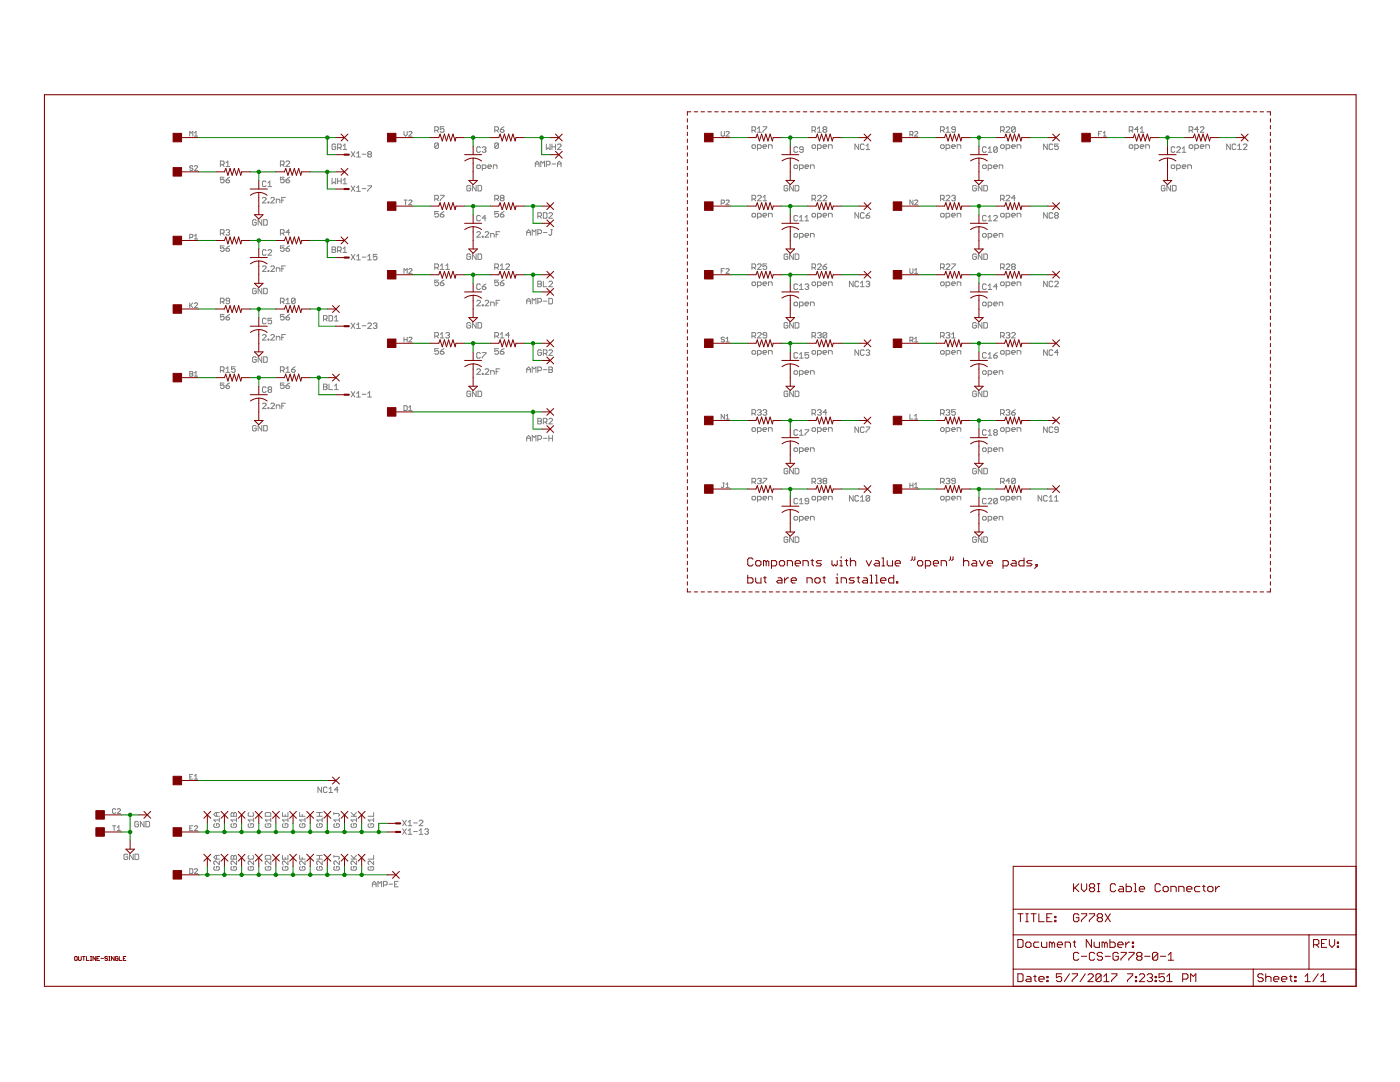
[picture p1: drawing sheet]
<svg xmlns="http://www.w3.org/2000/svg" width="279mm" height="216mm" viewBox="0 0 279 216" stroke-linecap="round" stroke-linejoin="round" font-family="sans-serif">
<g fill="none" stroke="#808080" stroke-width=".2">
<path d="M37.9 27.2v-1l.3 .3 .3-.3v1M38.5 33.2l-.2-.1h-.3l-.1 .1 .1 .3 .5 .2-.2 .3h-.3l-.1-.2M38.8 27.2h.6M38.8 33.2l.2-.1h.3l.1 .1-.6 .8h.6M38.8 26.5l.3-.3v1M44 32.9h.5l.2-.2v-.4l-.2-.2h-.5v1.1M44.4 32.9l.3 .3M44.7 35.4h-.7v.5l.5-.2 .2 .2v.4l-.2 .2h-.3l-.2-.2M45.1 35.9h.5l.2 .4-.2 .2h-.3l-.2-.2zM45.1 32.5l.4-.4v1.1M45.1 33.2h.7M45.8 35.4l-.7 .5"/>
<path d="M52.4 39.6l.2-.2h.3l.2 .2v.2l-.7 .7h.7M53.1 36.3l-.2-.2h-.3l-.2 .2v.7l.2 .2h.3l.2-.2M53.5 37.2h.7M53.5 36.5l.3-.4v1.1M54 39.6l.2-.2h.4l.2 .2v.2l-.8 .7h.8M56 32.9h.5l.2-.2v-.4l-.2-.2h-.5v1.1M56.2 39.9h.4M56.3 32.9l.4 .3M56.7 35.4h-.7v.5l.3-.2 .4 .2v.4l-.2 .2h-.3l-.2-.2M57 39.4h-.8v1.1M57.1 35.9h.5l.2 .4-.2 .2h-.3l-.2-.2zM57.1 32.3l.2-.2h.3l.2 .2v.2l-.7 .7h.7"/>
<path d="M57.8 35.4l-.7 .5M66.3 35.6v1.1l.3-.4 .4 .4v-1.1M67 28.9l-.2-.2h-.4l-.1 .2v.8l.1 .1h.4l.2-.1v-.4h-.4M67.4 36.1h.7M67.4 29.5h.5l.2-.2v-.4l-.2-.2h-.5v1.1M67.4 35.6v1.1M67.7 29.5l.4 .3M68.1 35.6v1.1M68.5 36l.3-.4v1.1M68.5 29.1l.3-.4v1.1M68.5 36.7h.7M68.5 29.8h.7"/>
<path d="M70.1 37.1l.7 1.1M70.1 30.2l.7 1.1M70.8 37.1l-.7 1.1M70.8 30.2l-.7 1.1M71.2 30.6l.4-.4v1.1M71.2 37.4l.4-.3v1.1M71.2 38.2h.7M71.2 31.3h.7M72.3 37.6h.7M72.3 30.8h.7M73.4 37.1h.7v.2l-.7 .7v.2M73.6 30.8l-.2-.2 .2-.4h.3l.2 .2-.2 .4"/>
<path d="M73.6 30.8l-.2 .2 .2 .3h.3l.2-.1-.2-.4M73.6 30.8h.3M80.6 26.2v.7l.3 .3 .4-.3v-.7M80.6 39.9h.7M80.9 39.9v1M81.6 26.4l.1-.2 .5 .2v.1l-.6 .7h.6M86.8 26h.5l.2-.2v-.3l-.2-.2h-.5v1.1M86.8 39.7h.5l.2-.2v-.3l-.2-.2h-.5v1.1M87.1 26l.4 .4M87.1 39.7l.4 .4M87.5 28.7l-.2-.2h-.3l-.2 .2v.7M87.5 28.7v.7l-.2 .2h-.3l-.2-.2"/>
<path d="M87.5 28.7l-.7 .7M87.9 39h.7v.2l-.7 .7v.2M88.6 25.3h-.7v.5l.3-.1 .4 .1v.4l-.2 .2h-.3l-.2-.2M93.9 37.2l-.2-.2h-.3l-.2 .2v.7l.2 .2h.3l.2-.2v-.4h-.3M95 37v1.1l-.7-1.1v1.1M95.1 33.1l.2-.2h.4l.2 .2v.4l-.2 .1h-.4l-.2-.1zM95.4 37h.5l.2 .2v.7l-.2 .2h-.5zM95.9 29.5l-.2-.2h-.4l-.2 .2v.7l.2 .2h.4l.2-.2M96.2 33.6h.6l.2-.1v-.4l-.2-.2h-.6v1.1M96.2 29.5l.2-.2h.4l.2 .2-.2 .3M96.6 29.8h.2M96.8 29.8l.2 .2-.2 .4h-.4l-.2-.2"/>
<path d="M97.4 33.3h.7l-.2-.4h-.4l-.1 .2v.4l.1 .1h.4M98.5 33.6v-.7h.5l.2 .2v.5M98.7 26h.6l.2-.2v-.3l-.2-.2h-.6v1.1M98.7 39.7h.6l.2-.2v-.3l-.2-.2h-.6v1.1M99.1 26l.4 .4M99.1 39.7l.4 .4M99.5 28.7l-.2-.2h-.4l-.2 .2v.7M99.5 28.7v.7l-.2 .2h-.4l-.2-.2M99.5 28.7l-.8 .7M99.8 25.8h.6l.2 .4-.2 .2h-.4l-.2-.2zM100 39.5l-.2-.2 .2-.3h.4l.2 .2-.2 .3M100 39.5l-.2 .2 .2 .4h.4l.2-.2-.2-.4"/>
<path d="M100 39.5h.4M100.6 25.3l-.8 .5M106.8 33.3v-.8l.4-.3 .4 .3v.8M106.8 32.7h.8M107.9 33.3v-1.1l.4 .3 .4-.3v1.1M109 32.9h.6l.2-.2v-.4l-.2-.1h-.6v1.1M109 28.7v1.1l.4-.3 .4 .3v-1.1M110.2 29.3h.7M110.2 28.7v1.1M110.2 32.7h.7M110.9 28.7v1.1M111.3 28.9l.1-.2h.4l.2 .2v.2l-.7 .7h.7"/>
<path d="M111.3 33.3v-.8l.3-.3 .4 .3v.8M111.3 32.7h.7M143.9 26.2v.8l.2 .2 .5-.2v-.8M144.9 26.4l.1-.2 .5 .2v.1l-.6 .7h.6M150.1 29.1l.2-.2h.3l.2 .2v.3l-.2 .2h-.3l-.2-.2zM150.1 26h.5l.2-.2v-.3l-.2-.2h-.5v1.1M150.1 39.7h.5l.2-.2v-.3l-.2-.2h-.5v1.1M150.4 26l.4 .4M150.4 39.7l.4 .4M151.2 29.6h.5l.2-.2v-.3l-.2-.2h-.5v1.1M151.2 39.2l.2-.2h.3l.2 .2v.1l-.7 .8h.7M151.2 26.4h.7"/>
<path d="M151.2 25.7l.3-.4v1.1M152.3 29.3h.7l-.2-.4h-.3l-.2 .2v.3l.2 .2h.3M152.3 25.3h.7v.2l-.7 .7v.2M152.3 39.3l.4-.3v1.1M153.4 29.6v-.7h.5l.2 .2v.5M157.2 37.2l-.2-.2h-.3l-.2 .2v.7l.2 .2h.3l.2-.2v-.4h-.4M158.3 37v1.1l-.7-1.1v1.1M158.5 33.1l.1-.2h.4l.2 .2v.4l-.2 .1h-.4l-.1-.1zM158.7 37h.5l.2 .2v.7l-.2 .2h-.5zM159.2 29.5l-.2-.2h-.4l-.1 .2v.7l.1 .2h.4l.2-.2M159.6 33.6h.5l.2-.1v-.4l-.2-.2h-.5v1.1M160.3 29.8h-.6l-.1-.1 .1-.4h.4l.2 .2v.7l-.2 .2h-.4l-.1-.2"/>
<path d="M160.7 33.3h.7l-.2-.4h-.4l-.1 .2v.4l.1 .1h.4M161.8 33.6v-.7h.5l.2 .2v.5M162.1 29.1l.1-.2h.4l.2 .2v.3l-.2 .2h-.4l-.1-.2zM162.1 26h.5l.2-.2v-.3l-.2-.2h-.5v1.1M162.1 39.7h.5l.2-.2v-.3l-.2-.2h-.5v1.1M162.4 26l.4 .4M162.4 39.7l.4 .4M163.2 29.6h.5l.2-.2v-.3l-.2-.2h-.5v1.1M163.2 39.2l.1-.2h.4l.2 .2v.1l-.7 .8h.7M163.2 26.4h.7M163.2 25.7l.3-.4v1.1M164.3 29.3h.7l-.2-.4h-.4l-.1 .2v.3l.1 .2h.4"/>
<path d="M164.3 39.2l.1-.2h.4l.2 .2v.1l-.7 .8h.7M164.4 25.8l-.1-.1 .1-.4h.4l.2 .2-.2 .3M164.4 25.8l-.1 .2 .1 .4h.4l.2-.2-.2-.4M164.4 25.8h.4M165.4 29.6v-.7h.5l.2 .2v.5M171.4 28.7v1.1l-.8-1.1v1.1M172.5 28.9l-.2-.2h-.4l-.2 .2v.8l.2 .1h.4l.2-.1M172.8 29.8h.8M172.8 29.1l.4-.4v1.1M181.6 26.9h.5l.1-.2-.1-.5h-.5v1M181.9 26.9l.3 .3M182.2 39.9v1l-.6-1v1"/>
<path d="M182.5 26.4l.2-.2 .5 .2v.1l-.7 .7h.7M187.7 29.1l.2-.2h.4l.1 .2v.3l-.1 .2h-.4l-.2-.2zM187.7 26h.6l.1-.2v-.3l-.1-.2h-.6v1.1M187.7 39.7h.6l.1-.2v-.3l-.1-.2h-.6v1.1M188.1 26l.3 .4M188.1 39.7l.3 .4M188.8 29.6h.6l.1-.2v-.3l-.1-.2h-.6v1.1M188.8 39.2l.2-.2h.4l.1 .2v.1l-.7 .8h.7M188.8 26.4h.7M188.8 25.7l.4-.4v1.1M189.9 29.3h.7l-.1-.4h-.4l-.2 .2v.3l.2 .2h.4M189.9 39.2l.2-.2h.4l.1 .2-.1 .3"/>
<path d="M190.3 39.5h.2M190.5 39.5l.1 .2-.1 .4h-.4l-.2-.2M190.6 25.8h-.5l-.2-.1 .2-.4h.4l.1 .2v.7l-.1 .2h-.4l-.2-.2M191 29.6v-.7h.6l.1 .2v.5M194.9 37.2l-.2-.2h-.4l-.2 .2v.7l.2 .2h.4l.2-.2v-.4h-.4M196 37v1.1l-.8-1.1v1.1M196.1 33.1l.2-.2h.3l.2 .2v.4l-.2 .1h-.3l-.2-.1zM196.3 37h.6l.2 .2v.7l-.2 .2h-.6zM196.8 29.5l-.2-.2h-.3l-.2 .2v.7l.2 .2h.3l.2-.2M197.2 33.6h.5l.2-.1v-.4l-.2-.2h-.5v1.1M197.2 30.4h.7M197.2 29.7l.4-.4v1.1"/>
<path d="M198.3 33.3h.7l-.1-.4h-.4l-.2 .2v.4l.2 .1h.4M199 29.5l-.1-.2h-.4l-.2 .2v.7M199 29.5v.7l-.1 .2h-.4l-.2-.2M199 29.5l-.7 .7M199.4 33.6v-.7h.6l.1 .2v.5M199.7 29.1l.2-.2h.3l.2 .2v.3l-.2 .2h-.3l-.2-.2zM199.7 26h.5l.2-.2v-.3l-.2-.2h-.5v1.1M199.7 39.7h.5l.2-.2v-.3l-.2-.2h-.5v1.1M200 26l.4 .4M200 39.7l.4 .4M200.8 29.6h.5l.2-.2v-.3l-.2-.2h-.5v1.1M200.8 25.5l.2-.2h.3l.2 .2v.2l-.7 .7h.7"/>
<path d="M200.8 39.2l.2-.2h.3l.2 .2v.1l-.7 .8h.7M201.9 29.3h.7l-.2-.4h-.3l-.2 .2v.3l.2 .2h.3M202.6 25.5l-.2-.2h-.3l-.2 .2v.7M202.6 25.5v.7l-.2 .2h-.3l-.2-.2M202.6 39.5h-.7l.5-.5v1.1M202.6 25.5l-.7 .7M203 29.6v-.7h.5l.2 .2v.5M209 28.7v1.1l-.7-1.1v1.1M210.1 28.9l-.2-.2h-.4l-.1 .2v.8l.1 .1h.4l.2-.1M211.2 28.7h-.7v.6l.3-.2 .4 .2v.4l-.2 .1h-.3l-.2-.1M219.2 26.7h.3M219.9 26.2h-.7v1"/>
<path d="M220.2 27.2h.6M220.2 26.5l.3-.3v1M225.4 26h.5l.2-.2v-.3l-.2-.2h-.5v1.1M225.5 28.9h.4l.2 .2v.3l-.2 .2h-.4l-.1-.2v-.3zM225.7 26l.4 .4M226.5 29.6h.5l.2-.2v-.3l-.2-.2h-.5v1.1M227.2 25.8h-.7l.5-.5v1.1M227.6 29.3h.7l-.2-.4h-.4l-.1 .2v.3l.1 .2h.4M227.6 26.4h.7M227.6 25.7l.3-.4v1.1M228.7 29.6v-.7h.5l.2 .2v.5M232.5 37.2l-.2-.2h-.4l-.1 .2v.7l.1 .2h.4l.2-.2v-.4h-.4"/>
<path d="M233.6 37v1.1l-.7-1.1v1.1M233.7 33.1l.2-.2h.4l.2 .2v.4l-.2 .1h-.4l-.2-.1zM234 37h.5l.2 .2v.7l-.2 .2h-.5zM234.5 29.5l-.2-.2h-.4l-.2 .2v.7l.2 .2h.4l.2-.2M234.8 33.6h.6l.2-.1v-.4l-.2-.2h-.6v1.1M234.8 29.5l.2-.2h.4l.2 .2v.2l-.8 .7h.8M235.9 33.3h.8l-.2-.4h-.4l-.2 .2v.4l.2 .1h.4M235.9 30.4h.8M235.9 29.7l.4-.4v1.1M237 33.6v-.7h.6l.2 .2v.5M237.3 29.1l.2-.2h.4l.2 .2v.3l-.2 .2h-.4l-.2-.2zM237.3 26h.6l.2-.2v-.3l-.2-.2h-.6v1.1"/>
<path d="M237.7 26l.4 .4M238.4 29.6h.6l.2-.2v-.3l-.2-.2h-.6v1.1M239.2 25.8h-.8l.6-.5v1.1M239.5 29.3h.8l-.2-.4h-.4l-.2 .2v.3l.2 .2h.4M239.5 25.5l.2-.2h.4l.2 .2v.2l-.8 .7h.8M240.6 29.6v-.7h.6l.2 .2v.5M245.5 28.7v1.1l-.7-1.1v1.1M246.6 28.9l-.1-.2h-.4l-.2 .2v.8l.2 .1h.4l.1-.1M247 29.8h.8M247 29.1l.4-.4v1.1M248.1 28.9l.2-.2h.4l.2 .2v.2l-.8 .7h.8M37.9 47.4h.4l.2-.2-.2-.4h-.4v.9"/>
<path d="M38.8 47.1l.3-.3v.9M38.8 47.7h.6M44 46.5h.5l.2-.1v-.4l-.2-.2h-.5v1.1M44.4 46.5l.3 .4M44.7 49.1h-.7v.5l.5-.2 .2 .2v.4l-.2 .1h-.3l-.2-.1M45.1 49.6h.5l.2 .4-.2 .1h-.3l-.2-.1zM45.1 46l.2-.2h.3l.2 .2-.2 .4M45.5 46.4h.1M45.6 46.4l.2 .1-.2 .4h-.3l-.2-.2M45.8 49.1l-.7 .5M51.1 44l-.2-.2h-.3l-.2 .2v.7l.2 .2h.3l.2-.2v-.3h-.3M51.1 57.7l-.2-.2h-.3l-.2 .2v.7l.2 .2h.3l.2-.2v-.3h-.3"/>
<path d="M52.2 43.8v1.1l-.7-1.1v1.1M52.2 57.5v1.1l-.7-1.1v1.1M52.4 53.3l.2-.2h.3l.2 .2v.1l-.7 .8h.7M52.6 43.8h.6l.1 .2v.7l-.1 .2h-.6zM52.6 57.5h.6l.1 .2v.7l-.1 .2h-.6zM53.1 50l-.2-.2h-.3l-.2 .2v.7l.2 .2h.3l.2-.2M53.5 40.3h.2v.2h-.2zM53.5 54h.2v.2h-.2zM53.5 50l.2-.2h.3l.2 .2v.2l-.7 .7h.7M54 53.3l.2-.2h.4l.2 .2v.1l-.8 .8h.8M55.1 40.5v-.7h.6l.2 .1v.6M55.1 54.2v-.8h.6l.2 .2v.6"/>
<path d="M56 46.5h.5l.2-.1v-.4l-.2-.2h-.5v1.1M56.2 53.6h.4M56.3 46.5l.4 .4M56.7 49.1h-.7v.5l.3-.2 .4 .2v.4l-.2 .1h-.3l-.2-.1M57 53.1h-.8v1.1M57.1 49.6h.5l.2 .4-.2 .1h-.3l-.2-.1zM57.1 59.9l.3-.4v1.1M57.8 49.1l-.7 .5M57.8 46.4h-.7l.5-.6v1.1M58.9 59.7v.7l-.2 .2h-.3l-.2-.2M58.9 59.7l-.2-.2h-.3l-.2 .2v.7M58.9 59.7l-.7 .7"/>
<path d="M66.3 49.3h.5l.2 .2-.2 .3 .2 .4-.2 .2h-.5zM66.3 49.8h.5M67.4 50h.5l.2-.2v-.3l-.2-.2h-.5v1.1M67.7 50l.4 .4M68.5 49.6l.3-.3v1.1M68.5 50.4h.7M70.1 50.8l.7 1.1M70.8 50.8l-.7 1.1M71.2 51.1l.4-.3v1.1M71.2 51.9h.7M72.3 51.3h.7M73.4 51.1l.4-.3v1.1"/>
<path d="M73.4 51.9h.7M75.2 50.8h-.7v.5l.4-.2 .3 .2v.4l-.2 .2h-.3l-.2-.2M80.6 54.5v-.9l.3 .3 .4-.3v.9M81.6 53.8l.1-.2h.3l.2 .2-.6 .7h.6M81.6 40.1l.1-.2 .5 .2-.6 .8h.6M86.8 53.4h.5l.2-.2v-.3l-.2-.2h-.5v1.1M87.1 53.4l.4 .4M87.5 42.2h-.7v.6l.3-.2 .4 .2v.3l-.2 .2h-.3l-.2-.2M87.5 55.9h-.7v.6l.3-.2 .4 .2v.3l-.2 .2h-.3l-.2-.2M87.9 42.8h.5l.2 .3-.2 .2h-.3l-.2-.2zM87.9 56.5h.5l.2 .3-.2 .2h-.3l-.2-.2zM87.9 53l.3-.3v1.1"/>
<path d="M87.9 53.8h.7M88.6 42.2l-.7 .6M88.6 55.9l-.7 .6M89 53.8h.7M89 53l.3-.3v1.1M93.9 50.9l-.2-.2h-.3l-.2 .2v.7l.2 .2h.3l.2-.2v-.4h-.3M95 50.7v1.1l-.7-1.1v1.1M95.1 46.4l.2-.2h.4l.2 .2v.2l-.8 .7h.8M95.4 50.7h.5l.2 .2v.7l-.2 .2h-.5zM95.9 43.2l-.2-.2h-.4l-.2 .2v.7l.2 .2h.4l.2-.2M95.9 56.9l-.2-.2h-.4l-.2 .2v.7l.2 .2h.4l.2-.2M96.2 47.1h.2v.2h-.2z"/>
<path d="M96.2 57.2h.6l.2 .4-.2 .2h-.4l-.2-.2zM96.8 46.4l.2-.2h.3l.2 .2v.2l-.7 .7h.7M97 43.5h-.8l.6-.5v1.1M97 56.7l-.8 .5M97.9 47.3v-.7h.5l.2 .2v.5M98.7 53.4h.6l.2-.2v-.3l-.2-.2h-.6v1.1M99 46.8h.4M99.1 53.4l.4 .4M99.5 42.2h-.8v.6l.4-.2 .4 .2v.3l-.2 .2h-.4l-.2-.2M99.5 55.9h-.8v.6l.4-.2 .4 .2v.3l-.2 .2h-.4l-.2-.2M99.7 46.2h-.7v1.1M99.7 59.9h-.7v1.1"/>
<path d="M99.8 42.8h.6l.2 .3-.2 .2h-.4l-.2-.2zM99.8 56.5h.6l.2 .3-.2 .2h-.4l-.2-.2zM99.8 53.8h.8M99.8 53l.4-.3v1.1M100.6 42.2l-.8 .6M100.6 55.9l-.8 .6M100.9 52.9l.2-.2h.4l.2 .2v.1l-.8 .8h.8M105.1 46.4h.8M105.1 46.9v-.7l.4-.4 .4 .4v.7M106.2 46.9v-1.1l.4 .4 .4-.4v1.1M107.3 56.1h.6l.2 .2-.2 .4 .2 .3-.2 .2h-.6zM107.3 46.6h.6l.2-.2v-.4l-.2-.2h-.6v1.1"/>
<path d="M107.3 43.2h.6l.2-.2v-.4l-.2-.2h-.6v1.1M107.3 56.7h.6M107.7 43.2l.4 .3M108.4 46.4h.8M108.4 42.4h.6l.2 .2v.7l-.2 .2h-.6zM108.4 56.1v1.1h.8M109.5 59.5h.6l.2 .2v.8l-.2 .1h-.6zM109.5 42.6l.2-.2h.4l.2 .2v.2l-.8 .7h.8M109.5 56.3l.2-.2h.4l.2 .2v.2l-.8 .7h.8M109.9 45.8h.4M110.1 45.8v1l-.2 .1-.4-.1M143.9 40.5h.5l.2-.4-.2-.2h-.5v1"/>
<path d="M143.9 54.1h.4M144.6 53.6h-.7v.9M144.9 53.8l.1-.2h.4l.1 .2-.6 .7h.6M144.9 40.1l.1-.2 .5 .2-.6 .8h.6M150.1 53.4h.5l.2-.2v-.3l-.2-.2h-.5v1.1M150.3 42.6h.3l.2 .2v.3l-.2 .2h-.3l-.2-.2v-.3zM150.3 56.3h.3l.2 .2v.3l-.2 .2h-.3l-.2-.2v-.3zM150.4 53.4l.4 .4M151.2 43.3h.5l.2-.2v-.3l-.2-.2h-.5v1.1M151.2 57h.5l.2-.2v-.3l-.2-.2h-.5v1.1M151.2 52.9l.2-.2h.3l.2 .2v.1l-.7 .8h.7M152.3 42.9h.7l-.2-.3h-.3l-.2 .2v.3l.2 .2h.3"/>
<path d="M152.3 56.6h.7l-.2-.3h-.3l-.2 .2v.3l.2 .2h.3M152.3 40.1h.7M153 52.7h-.7v.5l.4-.2 .3 .2v.4l-.2 .2h-.3l-.2-.2M153.4 43.3v-.7h.5l.2 .2v.5M153.4 57v-.7h.5l.2 .2v.5M157.2 50.9l-.2-.2h-.3l-.2 .2v.7l.2 .2h.3l.2-.2v-.4h-.4M158.3 50.7v1.1l-.7-1.1v1.1M158.5 46.8l.1-.2h.4l.2 .2v.3l-.2 .2h-.4l-.1-.2zM158.7 50.7h.5l.2 .2v.7l-.2 .2h-.5zM159.2 43.2l-.2-.2h-.4l-.1 .2v.7l.1 .2h.4l.2-.2M159.2 56.9l-.2-.2h-.4l-.1 .2v.7l.1 .2h.4l.2-.2M159.6 47.3h.5l.2-.2v-.3l-.2-.2h-.5v1.1"/>
<path d="M159.6 44.1h.7M159.6 57.8h.7M159.6 43.3l.3-.3v1.1M159.6 57l.3-.3v1.1M160.7 47h.7l-.2-.4h-.4l-.1 .2v.3l.1 .2h.4M160.7 56.9l.1-.2h.4l.2 .2-.2 .3M160.7 44.1h.7M160.7 43.3l.3-.3v1.1M161 57.2h.2M161.2 57.2l.2 .2-.2 .4h-.4l-.1-.2M161.8 47.3v-.7h.5l.2 .2v.5M162.1 53.4h.5l.2-.2v-.3l-.2-.2h-.5v1.1"/>
<path d="M162.2 42.6h.4l.2 .2v.3l-.2 .2h-.4l-.1-.2v-.3zM162.2 56.3h.4l.2 .2v.3l-.2 .2h-.4l-.1-.2v-.3zM162.4 53.4l.4 .4M163.2 43.3h.5l.2-.2v-.3l-.2-.2h-.5v1.1M163.2 57h.5l.2-.2v-.3l-.2-.2h-.5v1.1M163.2 52.9l.1-.2h.4l.2 .2v.1l-.7 .8h.7M164.3 42.9h.7l-.2-.3h-.4l-.1 .2v.3l.1 .2h.4M164.3 56.6h.7l-.2-.3h-.4l-.1 .2v.3l.1 .2h.4M164.3 53.2h.5l.2 .4-.2 .2h-.4l-.1-.2zM165 52.7l-.7 .5M165.4 43.3v-.7h.5l.2 .2v.5M165.4 57v-.7h.5l.2 .2v.5"/>
<path d="M170.3 56.1v1.1l-.8-1.1v1.1M171.4 56.3l-.2-.2h-.4l-.2 .2v.7l.2 .2h.4l.2-.2M171.4 42.4v1.1l-.8-1.1v1.1M171.7 57.2h.8M171.7 56.5l.4-.4v1.1M172.5 42.6l-.2-.2h-.4l-.2 .2v.7l.2 .2h.4l.2-.2M172.8 43h.6l.2 .3-.2 .2h-.4l-.2-.2zM172.8 56.3l.2-.2h.4l.2 .2-.2 .4M173.2 56.7h.2M173.4 56.7l.2 .2-.2 .3h-.4l-.2-.2M173.6 42.4l-.8 .6M181.6 53.6v.8l.1 .1h.4l.1-.1v-.8"/>
<path d="M182.5 54.5h.7M182.5 40.1l.2-.2 .5 .2-.7 .8h.7M182.5 53.9l.3-.3v.9M187.7 53.4h.6l.1-.2v-.3l-.1-.2h-.6v1.1M187.9 42.6h.4l.1 .2v.3l-.1 .2h-.4l-.2-.2v-.3zM187.9 56.3h.4l.1 .2v.3l-.1 .2h-.4l-.2-.2v-.3zM188.1 53.4l.3 .4M188.8 43.3h.6l.1-.2v-.3l-.1-.2h-.6v1.1M188.8 57h.6l.1-.2v-.3l-.1-.2h-.6v1.1M188.8 52.9l.2-.2h.4l.1 .2v.1l-.7 .8h.7M189.9 42.9h.7l-.1-.3h-.4l-.2 .2v.3l.2 .2h.4M189.9 56.6h.7l-.1-.3h-.4l-.2 .2v.3l.2 .2h.4"/>
<path d="M189.9 52.7h.7v.2l-.7 .7v.2M191 43.3v-.7h.6l.1 .2v.5M191 57v-.7h.6l.1 .2v.5M194.9 50.9l-.2-.2h-.4l-.2 .2v.7l.2 .2h.4l.2-.2v-.4h-.4M196 50.7v1.1l-.8-1.1v1.1M196.1 46.8l.2-.2h.3l.2 .2v.3l-.2 .2h-.3l-.2-.2zM196.3 50.7h.6l.2 .2v.7l-.2 .2h-.6zM196.8 43.2l-.2-.2h-.3l-.2 .2v.7l.2 .2h.3l.2-.2M196.8 56.9l-.2-.2h-.3l-.2 .2v.7l.2 .2h.3l.2-.2M197.2 47.3h.5l.2-.2v-.3l-.2-.2h-.5v1.1M197.2 44.1h.7M197.2 57.8h.7"/>
<path d="M197.2 43.3l.4-.3v1.1M197.2 57l.4-.3v1.1M198.3 47h.7l-.1-.4h-.4l-.2 .2v.3l.2 .2h.4M198.3 43.2l.2-.2h.4l.1 .2v.1l-.7 .8h.7M199 57.2h-.7l.6-.5v1.1M199.4 47.3v-.7h.6l.1 .2v.5M199.7 53.4h.5l.2-.2v-.3l-.2-.2h-.5v1.1M199.9 42.6h.3l.2 .2v.3l-.2 .2h-.3l-.2-.2v-.3zM199.9 56.3h.3l.2 .2v.3l-.2 .2h-.3l-.2-.2v-.3zM200 53.4l.4 .4M200.8 43.3h.5l.2-.2v-.3l-.2-.2h-.5v1.1M200.8 57h.5l.2-.2v-.3l-.2-.2h-.5v1.1"/>
<path d="M200.8 52.9l.2-.2h.3l.2 .2v.1l-.7 .8h.7M201.9 42.9h.7l-.2-.3h-.3l-.2 .2v.3l.2 .2h.3M201.9 56.6h.7l-.2-.3h-.3l-.2 .2v.3l.2 .2h.3M202.1 53.2l-.2-.2 .2-.3h.3l.2 .2-.2 .3M202.1 53.2l-.2 .2 .2 .4h.3l.2-.2-.2-.4M202.1 53.2h.3M203 43.3v-.7h.5l.2 .2v.5M203 57v-.7h.5l.2 .2v.5M209 42.4v1.1l-.7-1.1v1.1M209 56.1v1.1l-.7-1.1v1.1M210.1 42.6l-.2-.2h-.4l-.1 .2v.7l.1 .2h.4l.2-.2M210.1 56.3l-.2-.2h-.4l-.1 .2v.7l.1 .2h.4l.2-.2"/>
<path d="M210.5 56.3l.2-.2h.3l.2 .2v.2l-.7 .7h.7M210.7 43h.3M210.7 43l-.2-.2 .2-.4h.3l.2 .2-.2 .4M210.7 43l-.2 .2 .2 .3h.3l.2-.2-.2-.3M37.9 74.1h.4l.2 .2-.2 .3 .2 .3-.2 .2h-.4zM37.9 60.4v1M37.9 74.6h.4M38 60.9l.5 .5M38.5 60.4l-.6 .7M38.8 60.6l.2-.2h.3l.1 .2-.6 .8h.6M38.8 74.4l.3-.3v1M38.8 75.1h.6"/>
<path d="M44 60.2h.5l.2-.2v-.3l-.2-.2h-.5v1.1M44 73.9h.5l.2-.2v-.3l-.2-.2h-.5v1.1M44.4 60.2l.3 .4M44.4 73.9l.3 .4M44.7 62.7h-.7v.6l.5-.2 .2 .2v.3l-.2 .2h-.3l-.2-.2M44.7 76.4h-.7v.6l.5-.2 .2 .2v.3l-.2 .2h-.3l-.2-.2M45.1 63.3h.5l.2 .3-.2 .2h-.3l-.2-.2zM45.1 77h.5l.2 .3-.2 .2h-.3l-.2-.2zM45.1 73.6l.4-.4v1.1M45.1 74.3h.7M45.8 60h-.5l-.2-.1 .2-.4h.3l.2 .2v.7l-.2 .2h-.3l-.2-.2M45.8 62.7l-.7 .6"/>
<path d="M45.8 76.4l-.7 .6M46.9 73.2h-.7v.5l.6-.1 .1 .1v.4l-.1 .2h-.4l-.2-.2M51.1 71.4l-.2-.2h-.3l-.2 .2v.7l.2 .2h.3l.2-.2v-.3h-.3M52.2 71.2v1.1l-.7-1.1v1.1M52.4 67l.2-.2h.3l.2 .2v.1l-.7 .8h.7M52.6 71.2h.6l.1 .2v.7l-.1 .2h-.6zM53.1 63.7l-.2-.2h-.3l-.2 .2v.7l.2 .2h.3l.2-.2M53.1 77.4l-.2-.2h-.3l-.2 .2v.7l.2 .2h.3l.2-.2M53.5 67.7h.2v.2h-.2zM53.7 77.7l-.2-.1 .2-.4h.3l.2 .2-.2 .3M53.7 77.7l-.2 .2 .2 .4h.3l.2-.2-.2-.4M53.7 77.7h.3"/>
<path d="M54 67l.2-.2h.4l.2 .2v.1l-.8 .8h.8M54.2 63.5h-.7v.6l.3-.2 .4 .2v.3l-.2 .2h-.3l-.2-.2M55.1 67.9v-.8h.6l.2 .2v.6M56 60.2h.5l.2-.2v-.3l-.2-.2h-.5v1.1M56 73.9h.5l.2-.2v-.3l-.2-.2h-.5v1.1M56.2 67.3h.4M56.3 60.2l.4 .4M56.3 73.9l.4 .4M56.7 62.7h-.7v.6l.3-.2 .4 .2v.3l-.2 .2h-.3l-.2-.2M56.7 76.4h-.7v.6l.3-.2 .4 .2v.3l-.2 .2h-.3l-.2-.2M57 66.8h-.8v1.1M57.1 63.3h.5l.2 .3-.2 .2h-.3l-.2-.2z"/>
<path d="M57.1 77h.5l.2 .3-.2 .2h-.3l-.2-.2zM57.1 60.6h.7M57.1 73.6l.3-.4v1.1M57.1 74.3h.7M57.8 76.4l-.7 .6M57.8 62.7l-.7 .6M58.2 73.7h.5l.2 .4-.2 .2h-.3l-.2-.2zM58.9 73.2l-.7 .5M64.6 63.7h.5l.2-.2v-.4l-.2-.1h-.5v1.1M64.6 76.6h.5l.2 .2-.2 .4 .2 .4-.2 .1h-.5zM64.6 77.2h.5M64.9 63.7l.4 .4"/>
<path d="M65.7 63h.5l.2 .1v.8l-.2 .2h-.5zM65.7 76.6v1.1h.7M66.8 77l.3-.4v1.1M66.8 64.1h.7M66.8 63.3l.3-.3v1.1M66.8 77.7h.7M70.1 78.1l.7 1.1M70.1 64.5l.7 1.1M70.8 78.1l-.7 1.1M70.8 64.5l-.7 1.1M71.2 78.5l.4-.4v1.1M71.2 64.8l.4-.3v1.1"/>
<path d="M71.2 79.2h.7M71.2 65.6h.7M72.3 78.7h.7M72.3 65h.7M73.4 79.2h.7M73.4 78.5l.4-.4v1.1M73.4 64.6l.2-.1h.3l.2 .1v.2l-.7 .8h.7M74.5 64.6l.2-.1h.3l.2 .1-.2 .4M74.9 65h.1M75 65l.2 .2-.2 .4h-.3l-.2-.2M80.6 67.3v.9M80.6 67.8h.7"/>
<path d="M81.3 67.3v.9M81.6 67.4l.1-.1 .5 .1-.6 .8h.6M86.8 67.1h.5l.2-.2v-.4l-.2-.1h-.5v1M87.1 67.1l.4 .3M87.5 69.6h-.7v.5l.3-.1 .4 .1v.4l-.2 .2h-.3l-.2-.2M87.9 70.1h.5l.2 .4-.2 .2h-.3l-.2-.2zM87.9 66.7l.3-.3v1M87.9 67.4h.7M88.6 69.6l-.7 .5M89 66.5l.2-.1h.3l.2 .1-.2 .4M89.3 66.9h.2M89.5 66.9l.2 .2-.2 .3h-.3l-.2-.1"/>
<path d="M93.9 64.5l-.2-.1h-.3l-.2 .1v.8l.2 .2h.3l.2-.2v-.4h-.3M93.9 78.2l-.2-.2h-.3l-.2 .2v.8l.2 .1h.3l.2-.1v-.4h-.3M95 64.4v1.1l-.7-1.1v1.1M95 78v1.1l-.7-1.1v1.1M95.1 60.1l.2-.2h.4l.2 .2v.2l-.8 .7h.8M95.1 73.8l.2-.2h.4l.2 .2v.2l-.8 .7h.8M95.4 64.4h.5l.2 .1v.8l-.2 .2h-.5zM95.4 78h.5l.2 .2v.8l-.2 .1h-.5zM95.9 70.5l-.2-.1h-.4l-.2 .1v.8l.2 .2h.4l.2-.2M96.2 60.8h.2v.2h-.2zM96.2 70.4h.8v.1l-.8 .8v.2M96.2 74.5h.2v.2h-.2z"/>
<path d="M96.8 60.1l.2-.2h.3l.2 .2v.2l-.7 .7h.7M96.8 73.8l.2-.2h.3l.2 .2v.2l-.7 .7h.7M97.9 61v-.7h.5l.2 .2v.5M97.9 74.7v-.7h.5l.2 .1v.6M98.7 67.1h.6l.2-.2v-.4l-.2-.1h-.6v1M99 60.5h.4M99 74.1h.4M99.1 67.1l.4 .3M99.5 69.6h-.8v.5l.4-.1 .4 .1v.4l-.2 .2h-.4l-.2-.2M99.7 73.6h-.7v1.1M99.8 70.1h.6l.2 .4-.2 .2h-.4l-.2-.2zM99.8 66.7l.4-.3v1"/>
<path d="M99.8 67.4h.8M100.6 69.6l-.8 .5M101.7 66.9h-.8l.6-.5v1M105.1 60.1h.8M105.1 73.8h.8M105.1 60.6v-.7l.4-.4 .4 .4v.7M105.1 74.3v-.7l.4-.4 .4 .4v.7M106.2 60.6v-1.1l.4 .4 .4-.4v1.1M106.2 74.3v-1.1l.4 .4 .4-.4v1.1M107.3 60.3h.6l.2-.2v-.4l-.2-.2h-.6v1.1M107.3 74h.6l.2-.2v-.4l-.2-.2h-.6v1.1M108.1 70l-.2-.2h-.4l-.2 .2v.7l.2 .2h.4l.2-.2v-.3h-.4"/>
<path d="M108.4 70.5h.6l.2-.1v-.4l-.2-.2h-.6v1.1M108.4 60.1h.8M108.4 73.8h.8M108.8 70.5l.4 .4M109.5 73.2h.6l.2 .2-.2 .4 .2 .3-.2 .2h-.6zM109.5 70l.2-.2h.4l.2 .2v.2l-.8 .7h.8M109.5 73.8h.6M144.6 67.4l-.2-.1-.5 .1 .2 .4 .5 .1-.2 .3-.5-.1M144.9 68.2h.6M144.9 67.6l.3-.3v.9M150.1 70.1l.2-.1h.3l.2 .1v.4l-.2 .2h-.3l-.2-.2zM150.1 67.1h.5l.2-.2v-.4l-.2-.1h-.5v1"/>
<path d="M150.4 67.1l.4 .3M151.2 70.7h.5l.2-.2v-.4l-.2-.1h-.5v1M151.2 66.5l.2-.1h.3l.2 .1v.2l-.7 .7h.7M152.3 70.3h.7l-.2-.3h-.3l-.2 .1v.4l.2 .2h.3M153 66.9h-.5l-.2-.2 .2-.3h.3l.2 .1v.8l-.2 .1h-.3l-.2-.1M153.4 70.7v-.7h.5l.2 .1v.6M157.2 64.5l-.2-.1h-.3l-.2 .1v.8l.2 .2h.3l.2-.2v-.4h-.4M157.2 78.2l-.2-.2h-.3l-.2 .2v.8l.2 .1h.3l.2-.1v-.4h-.4M158.3 64.4v1.1l-.7-1.1v1.1M158.3 78v1.1l-.7-1.1v1.1M158.5 60.5l.1-.2h.4l.2 .2v.3l-.2 .2h-.4l-.1-.2zM158.5 74.1l.1-.1h.4l.2 .1v.4l-.2 .2h-.4l-.1-.2z"/>
<path d="M158.7 64.4h.5l.2 .1v.8l-.2 .2h-.5zM158.7 78h.5l.2 .2v.8l-.2 .1h-.5zM159.2 70.5l-.2-.1h-.4l-.1 .1v.8l.1 .2h.4l.2-.2M159.6 61h.5l.2-.2v-.3l-.2-.2h-.5v1.1M159.6 74.7h.5l.2-.2v-.4l-.2-.1h-.5v1.1M159.6 71.5h.7M159.6 70.7l.3-.3v1.1M160.7 60.6h.7l-.2-.3h-.4l-.1 .2v.3l.1 .2h.4M160.7 74.3h.7l-.2-.3h-.4l-.1 .1v.4l.1 .2h.4M161.4 70.4h-.7v.5l.3-.2 .4 .2v.4l-.2 .2h-.4l-.1-.2M161.8 61v-.7h.5l.2 .2v.5M161.8 74.7v-.7h.5l.2 .1v.6"/>
<path d="M162.1 70.1l.1-.1h.4l.2 .1v.4l-.2 .2h-.4l-.1-.2zM162.1 67.1h.5l.2-.2v-.4l-.2-.1h-.5v1M162.4 67.1l.4 .3M163.2 70.7h.5l.2-.2v-.4l-.2-.1h-.5v1M163.2 66.5l.1-.1h.4l.2 .1-.2 .4M163.5 66.9h.2M163.7 66.9l.2 .2-.2 .3h-.4l-.1-.1M164.3 70.3h.7l-.2-.3h-.4l-.1 .1v.4l.1 .2h.4M165 66.5l-.2-.1h-.4l-.1 .1v.8M165 66.5v.8l-.2 .1h-.4l-.1-.1M165 66.5l-.7 .8M165.4 70.7v-.7h.5l.2 .1v.6"/>
<path d="M171.4 69.8v1.1l-.8-1.1v1.1M172.5 70l-.2-.2h-.4l-.2 .2v.7l.2 .2h.4l.2-.2M172.8 70l.2-.2h.4l.2 .2-.2 .4M173.2 70.4h.2M173.4 70.4l.2 .1-.2 .4h-.4l-.2-.2M181.6 67.9h.5l.1-.1-.1-.5h-.5v.9M181.9 67.9l.3 .3M182.5 68.2h.7M182.5 67.6l.3-.3v.9M187.7 70.1l.2-.1h.4l.1 .1v.4l-.1 .2h-.4l-.2-.2zM187.7 67.1h.6l.1-.2v-.4l-.1-.1h-.6v1M188.1 67.1l.3 .3"/>
<path d="M188.8 70.7h.6l.1-.2v-.4l-.1-.1h-.6v1M188.8 66.5l.2-.1h.4l.1 .1-.1 .4M189.2 66.9h.2M189.4 66.9l.1 .2-.1 .3h-.4l-.2-.1M189.9 70.3h.7l-.1-.3h-.4l-.2 .1v.4l.2 .2h.4M189.9 66.7l.4-.3v1M189.9 67.4h.7M191 70.7v-.7h.6l.1 .1v.6M194.9 64.5l-.2-.1h-.4l-.2 .1v.8l.2 .2h.4l.2-.2v-.4h-.4M194.9 78.2l-.2-.2h-.4l-.2 .2v.8l.2 .1h.4l.2-.1v-.4h-.4M196 64.4v1.1l-.8-1.1v1.1M196 78v1.1l-.8-1.1v1.1"/>
<path d="M196.1 60.5l.2-.2h.3l.2 .2v.3l-.2 .2h-.3l-.2-.2zM196.1 74.1l.2-.1h.3l.2 .1v.4l-.2 .2h-.3l-.2-.2zM196.3 64.4h.6l.2 .1v.8l-.2 .2h-.6zM196.3 78h.6l.2 .2v.8l-.2 .1h-.6zM196.8 70.5l-.2-.1h-.3l-.2 .1v.8l.2 .2h.3l.2-.2M197.2 61h.5l.2-.2v-.3l-.2-.2h-.5v1.1M197.2 74.7h.5l.2-.2v-.4l-.2-.1h-.5v1.1M197.2 70.7l.4-.3v1.1M197.2 71.5h.7M198.3 60.6h.7l-.1-.3h-.4l-.2 .2v.3l.2 .2h.4M198.3 74.3h.7l-.1-.3h-.4l-.2 .1v.4l.2 .2h.4M198.3 70.9h.6l.1 .4-.1 .2h-.4l-.2-.2z"/>
<path d="M199 70.4l-.7 .5M199.4 61v-.7h.6l.1 .2v.5M199.4 74.7v-.7h.6l.1 .1v.6M199.7 70.1l.2-.1h.3l.2 .1v.4l-.2 .2h-.3l-.2-.2zM199.7 67.1h.5l.2-.2v-.4l-.2-.1h-.5v1M200 67.1l.4 .3M200.8 70.7h.5l.2-.2v-.4l-.2-.1h-.5v1M200.8 66.5l.2-.1h.3l.2 .1-.2 .4M201.2 66.9h.1M201.3 66.9l.2 .2-.2 .3h-.3l-.2-.1M201.9 70.3h.7l-.2-.3h-.3l-.2 .1v.4l.2 .2h.3M201.9 66.5l.2-.1h.3l.2 .1v.2l-.7 .7h.7"/>
<path d="M203 70.7v-.7h.5l.2 .1v.6M209 69.8v1.1l-.7-1.1v1.1M210.1 70l-.2-.2h-.4l-.1 .2v.7l.1 .2h.4l.2-.2M211.2 70.4h-.7l.5-.6v1.1M51.1 85.1l-.2-.2h-.3l-.2 .2v.7l.2 .2h.3l.2-.2v-.4h-.3M52.2 84.9v1.1l-.7-1.1v1.1M52.4 80.6l.2-.1h.3l.2 .1v.2l-.7 .7h.7M52.6 84.9h.6l.1 .2v.7l-.1 .2h-.6zM53.5 81.4h.2v.1h-.2zM54 80.6l.2-.1h.4l.2 .1v.2l-.8 .7h.8M55.1 81.5v-.7h.6l.2 .2v.5M56.2 81h.4"/>
<path d="M57 80.5h-.8v1M80.6 81h.5l.2 .1v.6l-.2 .2h-.5zM81.6 81.9h.6M81.6 81.3l.3-.3v.9M105.1 88v-.7l.4-.4 .4 .4v.7M105.1 87.5h.8M106.2 88v-1.1l.4 .4 .4-.4v1.1M107.3 87.7h.6l.2-.2v-.4l-.2-.2h-.6v1.1M107.3 83.5h.6l.2 .2-.2 .3 .2 .4-.2 .2h-.6zM107.3 84h.6M108.4 84.2h.6l.2-.2v-.3l-.2-.2h-.6v1.1M108.4 87.5h.8"/>
<path d="M108.8 84.2l.4 .4M109.5 83.7l.2-.2h.4l.2 .2v.2l-.8 .7h.8M109.5 86.9v1.1M109.5 87.5h.8M110.3 86.9v1.1M144.3 96.4h.3M144.4 96.4v.8l-.1 .1-.4-.1M144.6 82.7v.9l-.7-.9v.9M144.9 83.6h.6M144.9 83l.3-.3v.9M144.9 96.7l.3-.3v.9M144.9 97.3h.6"/>
<path d="M150.1 82.5h.5l.2-.2v-.4l-.2-.2h-.5v1.1M150.1 85.5l.2-.2h.3l.2 .2v.4l-.2 .2h-.3l-.2-.2zM150.1 96.2h.5l.2-.2v-.4l-.2-.2h-.5v1.1M150.1 99.2l.2-.2h.3l.2 .2v.4l-.2 .2h-.3l-.2-.2zM150.4 82.5l.4 .3M150.4 96.2l.4 .3M151.2 86.1h.5l.2-.2v-.4l-.2-.2h-.5v1.1M151.2 99.8h.5l.2-.2v-.4l-.2-.2h-.5v1.1M151.2 81.9l.2-.2h.3l.2 .2-.2 .4M151.2 95.6l.2-.2h.3l.2 .2-.2 .4M151.5 82.3h.2M151.5 96h.2"/>
<path d="M151.7 82.3l.2 .2-.2 .3h-.3l-.2-.1M151.7 96l.2 .2-.2 .3h-.3l-.2-.1M152.3 85.7h.7l-.2-.4h-.3l-.2 .2v.4l.2 .2h.3M152.3 95.4h.7l-.7 1.1M152.3 99.4h.7l-.2-.4h-.3l-.2 .2v.4l.2 .2h.3M152.3 81.9l.2-.2h.3l.2 .2-.2 .4M152.7 82.3h.1M152.8 82.3l.2 .2-.2 .3h-.3l-.2-.1M153.4 86.1v-.8h.5l.2 .2v.6M153.4 99.8v-.8h.5l.2 .2v.6M157.2 93.6l-.2-.1h-.3l-.2 .1v.8l.2 .2h.3l.2-.2v-.4h-.4M158.3 93.5v1.1l-.7-1.1v1.1"/>
<path d="M158.5 89.6l.1-.2h.4l.2 .2v.3l-.2 .2h-.4l-.1-.2zM158.7 93.5h.5l.2 .1v.8l-.2 .2h-.5zM159.2 85.9l-.2-.2h-.4l-.1 .2v.8l.1 .1h.4l.2-.1M159.2 99.6l-.2-.2h-.4l-.1 .2v.8l.1 .1h.4l.2-.1M159.6 90.1h.5l.2-.2v-.3l-.2-.2h-.5v1.1M159.6 86.1l.3-.4v1.1M159.6 99.8l.3-.4v1.1M159.6 86.8h.7M160.7 85.7h.7v.2l-.7 .8v.1M160.7 89.7h.7l-.2-.3h-.4l-.1 .2v.3l.1 .2h.4M161.4 100h-.6l-.1-.2 .1-.4h.4l.2 .2v.8l-.2 .1h-.4l-.1-.1M161.8 90.1v-.7h.5l.2 .2v.5"/>
<path d="M162.1 82.5h.5l.2-.2v-.4l-.2-.2h-.5v1.1M162.1 85.5l.1-.2h.4l.2 .2v.4l-.2 .2h-.4l-.1-.2zM162.1 96.2h.5l.2-.2v-.4l-.2-.2h-.5v1.1M162.1 99.2l.1-.2h.4l.2 .2v.4l-.2 .2h-.4l-.1-.2zM162.4 96.2l.4 .3M162.4 82.5l.4 .3M163.2 86.1h.5l.2-.2v-.4l-.2-.2h-.5v1.1M163.2 99.8h.5l.2-.2v-.4l-.2-.2h-.5v1.1M163.2 81.9l.1-.2h.4l.2 .2-.2 .4M163.2 95.6l.1-.2h.4l.2 .2-.2 .4M163.5 82.3h.2M163.5 96h.2"/>
<path d="M163.7 82.3l.2 .2-.2 .3h-.4l-.1-.1M163.7 96l.2 .2-.2 .3h-.4l-.1-.1M164.3 85.7h.7l-.2-.4h-.4l-.1 .2v.4l.1 .2h.4M164.3 99.4h.7l-.2-.4h-.4l-.1 .2v.4l.1 .2h.4M164.4 96l-.1-.2 .1-.4h.4l.2 .2-.2 .4M164.4 96l-.1 .2 .1 .3h.4l.2-.1-.2-.4M164.4 96h.4M165 82.3h-.7l.5-.6v1.1M165.4 86.1v-.8h.5l.2 .2v.6M165.4 99.8v-.8h.5l.2 .2v.6M170.3 98.9v1.1l-.8-1.1v1.1M171.4 99.1l-.2-.2h-.4l-.2 .2v.7l.2 .2h.4l.2-.2"/>
<path d="M171.4 85.2v1.1l-.8-1.1v1.1M171.7 100h.8M171.7 99.3l.4-.4v1.1M172.5 85.4l-.2-.2h-.4l-.2 .2v.7l.2 .2h.4l.2-.2M172.8 85.2h.8v.2l-.8 .7v.2M173.6 99.1v.7l-.2 .2h-.4l-.2-.2M173.6 99.1l-.2-.2h-.4l-.2 .2v.7M173.6 99.1l-.8 .7M181.6 82.7v.9h.6M181.6 96.4v.9M181.6 96.8h.6M182.2 96.4v.9"/>
<path d="M182.5 83.6h.7M182.5 83l.3-.3v.9M182.5 96.7l.3-.3v.9M182.5 97.3h.7M187.7 82.5h.6l.1-.2v-.4l-.1-.2h-.6v1.1M187.7 85.5l.2-.2h.4l.1 .2v.4l-.1 .2h-.4l-.2-.2zM187.7 96.2h.6l.1-.2v-.4l-.1-.2h-.6v1.1M187.7 99.2l.2-.2h.4l.1 .2v.4l-.1 .2h-.4l-.2-.2zM188.1 82.5l.3 .3M188.1 96.2l.3 .3M188.8 86.1h.6l.1-.2v-.4l-.1-.2h-.6v1.1M188.8 99.8h.6l.1-.2v-.4l-.1-.2h-.6v1.1"/>
<path d="M188.8 81.9l.2-.2h.4l.1 .2-.1 .4M188.8 95.6l.2-.2h.4l.1 .2-.1 .4M189.2 82.3h.2M189.2 96h.2M189.4 82.3l.1 .2-.1 .3h-.4l-.2-.1M189.4 96l.1 .2-.1 .3h-.4l-.2-.1M189.9 85.7h.7l-.1-.4h-.4l-.2 .2v.4l.2 .2h.4M189.9 99.4h.7l-.1-.4h-.4l-.2 .2v.4l.2 .2h.4M190.6 81.7h-.7v.6l.4-.2 .3 .2v.4l-.1 .1h-.4l-.2-.1M190.6 96h-.5l-.2-.2 .2-.4h.4l.1 .2v.8l-.1 .1h-.4l-.2-.1M191 86.1v-.8h.6l.1 .2v.6M191 99.8v-.8h.6l.1 .2v.6"/>
<path d="M194.9 93.6l-.2-.1h-.4l-.2 .1v.8l.2 .2h.4l.2-.2v-.4h-.4M196 93.5v1.1l-.8-1.1v1.1M196.1 89.6l.2-.2h.3l.2 .2v.3l-.2 .2h-.3l-.2-.2zM196.3 93.5h.6l.2 .1v.8l-.2 .2h-.6zM196.8 85.9l-.2-.2h-.3l-.2 .2v.8l.2 .1h.3l.2-.1M196.8 99.6l-.2-.2h-.3l-.2 .2v.8l.2 .1h.3l.2-.1M197.2 90.1h.5l.2-.2v-.3l-.2-.2h-.5v1.1M197.2 99.6l.2-.2h.3l.2 .2v.2l-.7 .7h.7M197.2 86.1l.4-.4v1.1M197.2 86.8h.7M198.3 89.7h.7l-.1-.3h-.4l-.2 .2v.3l.2 .2h.4M198.5 86.3l-.2-.2 .2-.4h.4l.1 .2-.1 .4"/>
<path d="M198.5 86.3l-.2 .2 .2 .3h.4l.1-.1-.1-.4M198.5 86.3h.4M199 99.6l-.1-.2h-.4l-.2 .2v.8M199 99.6v.8l-.1 .1h-.4l-.2-.1M199 99.6l-.7 .8M199.4 90.1v-.7h.6l.1 .2v.5M199.7 82.5h.5l.2-.2v-.4l-.2-.2h-.5v1.1M199.7 85.5l.2-.2h.3l.2 .2v.4l-.2 .2h-.3l-.2-.2zM199.7 96.2h.5l.2-.2v-.4l-.2-.2h-.5v1.1M199.7 99.2l.2-.2h.3l.2 .2v.4l-.2 .2h-.3l-.2-.2zM200 82.5l.4 .3M200 96.2l.4 .3"/>
<path d="M200.8 86.1h.5l.2-.2v-.4l-.2-.2h-.5v1.1M200.8 99.8h.5l.2-.2v-.4l-.2-.2h-.5v1.1M200.8 81.9l.2-.2h.3l.2 .2-.2 .4M201.2 82.3h.1M201.3 82.3l.2 .2-.2 .3h-.3l-.2-.1M201.5 96h-.7l.5-.6v1.1M201.9 82.3h.5l.2 .4-.2 .1h-.3l-.2-.1zM201.9 85.7h.7l-.2-.4h-.3l-.2 .2v.4l.2 .2h.3M201.9 99.4h.7l-.2-.4h-.3l-.2 .2v.4l.2 .2h.3M202.6 95.6l-.2-.2h-.3l-.2 .2v.8M202.6 95.6v.8l-.2 .1h-.3l-.2-.1M202.6 81.7l-.7 .6"/>
<path d="M202.6 95.6l-.7 .8M203 86.1v-.8h.5l.2 .2v.6M203 99.8v-.8h.5l.2 .2v.6M207.9 98.9v1.1l-.7-1.1v1.1M209 99.1l-.2-.2h-.4l-.1 .2v.7l.1 .2h.4l.2-.2M209 85.2v1.1l-.7-1.1v1.1M209.4 100h.7M209.4 99.3l.3-.4v1.1M210.1 85.4l-.2-.2h-.4l-.1 .2v.7l.1 .2h.4l.2-.2M210.5 100h.7M210.5 99.3l.3-.4v1.1M211.2 85.7h-.5l-.2-.1 .2-.4h.3l.2 .2v.7l-.2 .2h-.3l-.2-.2"/>
<path d="M157.2 107.3l-.2-.2h-.3l-.2 .2v.8l.2 .1h.3l.2-.1v-.4h-.4M158.3 107.1v1.1l-.7-1.1v1.1M158.5 103.2l.1-.2h.4l.2 .2v.4l-.2 .2h-.4l-.1-.2zM158.7 107.1h.5l.2 .2v.8l-.2 .1h-.5zM159.6 103.8h.5l.2-.2v-.4l-.2-.2h-.5v1.1M159.6 100.5h.7M160.7 103.4h.7l-.2-.4h-.4l-.1 .2v.4l.1 .2h.4M161.8 103.8v-.8h.5l.2 .2v.6M194.9 107.3l-.2-.2h-.4l-.2 .2v.8l.2 .1h.4l.2-.1v-.4h-.4M196 107.1v1.1l-.8-1.1v1.1M196.1 103.2l.2-.2h.3l.2 .2v.4l-.2 .2h-.3l-.2-.2zM196.3 107.1h.6l.2 .2v.8l-.2 .1h-.6z"/>
<path d="M197.2 103.8h.5l.2-.2v-.4l-.2-.2h-.5v1.1M198.3 103.4h.7l-.1-.4h-.4l-.2 .2v.4l.2 .2h.4M199.4 103.8v-.8h.6l.1 .2v.6M37.9 155h.3M38.5 154.5h-.6v1h.6M38.8 154.8l.3-.3v1M38.8 155.5h.6M64.2 157.1v1l-.7-1v1M65.3 157.2l-.2-.1h-.4l-.1 .1v.8l.1 .1h.4l.2-.1M65.7 158.1h.7M65.7 157.4l.3-.3v1M67.5 157.6h-.7l.5-.5v1"/>
<path d="M22.5 164.8h.6M22.8 164.8v.9M23.1 161.5l-.2-.1-.4 .1v.7l.1 .1 .5-.1M23.4 165.7h.6M23.4 161.5l.2-.1 .4 .1v.2l-.6 .6h.6M23.4 165.1l.3-.3v.9M25.5 170.6l-.2-.2h-.4l-.2 .2v.7l.2 .2h.4l.2-.2v-.3h-.4M26.6 170.4v1.1l-.8-1.1v1.1M26.9 170.4h.6l.2 .2v.7l-.2 .2h-.6zM27.6 164.1l-.1-.2h-.4l-.2 .2v.7l.2 .2h.4l.1-.2v-.4h-.3M28.7 163.9v1.1l-.7-1.1v1.1M29.1 163.9h.6l.1 .2v.7l-.1 .2h-.6z"/>
<path d="M37.9 173.4h.4l.2 .1v.6l-.2 .2h-.4zM37.9 165.3h.3M38.5 164.8h-.6v.9h.6M38.8 165l.2-.2h.3l.1 .2-.6 .7h.6M38.8 173.5l.2-.1 .4 .1-.6 .8h.6M42.9 164.4l-.2 .1v.4l.2 .2h.7l.2-.2v-.4l-.2-.1h-.4v.3M42.9 172.9l-.2 .2v.4l.2 .1h.7l.2-.1v-.4l-.2-.2h-.4v.4M43.2 162.1v.8M43.2 170.7v.7M43.8 171.8v.7l-.8-.7-.3 .2v.3l.2 .2M43.8 163.2v.8M43.8 163.6h-1.1l.3 .4"/>
<path d="M43.8 162.1h-.8l-.3 .4 .3 .4h.8M43.8 170.7h-.8l-.3 .4 .3 .3h.8M46.3 164.4l-.2 .1v.4l.2 .2h.7l.2-.2v-.4l-.2-.1h-.3v.3M46.3 162.1l.4 .2 .3-.2 .2 .2v.6h-1.1v-.6zM46.3 170.7l.4 .2 .3-.2 .2 .2v.5h-1.1v-.5zM46.3 172.9l-.2 .2v.4l.2 .1h.7l.2-.1v-.4l-.2-.2h-.3v.4M46.7 162.3v.6M46.7 170.9v.5M47.2 163.6h-1.1l.4 .4M47.2 171.8v.7l-.7-.7h-.2l-.2 .2v.3l.2 .2M47.2 163.2v.8M49.7 170.7l-.2 .2v.3l.2 .2h.7l.2-.2v-.3l-.2-.2"/>
<path d="M49.7 164.4l-.2 .1v.4l.2 .2h.7l.2-.2v-.4l-.2-.1h-.3v.3M49.7 162.1l-.2 .2v.4l.2 .2h.7l.2-.2v-.4l-.2-.2M49.7 172.9l-.2 .2v.4l.2 .1h.7l.2-.1v-.4l-.2-.2h-.3v.4M50.6 163.6h-1.1l.4 .4M50.6 171.8v.7l-.7-.7-.4 .2v.3l.2 .2M50.6 163.2v.8M52.9 162.3l.2-.2h.7l.2 .2v.6h-1.1zM53.1 164.4l-.2 .1v.4l.2 .2h.7l.2-.2v-.4l-.2-.1h-.3v.3M53.1 172.9l-.2 .2v.4l.2 .1h.7l.2-.1v-.4l-.2-.2h-.3v.4M53.1 170.7h.7l.2 .2v.5h-1.1v-.5zM54 163.6h-1.1l.4 .4M54 171.8v.7l-.7-.7-.4 .2v.3l.2 .2"/>
<path d="M54 163.2v.8M56.4 162.1v.8h1.1v-.8M56.4 170.7v.7h1.1v-.7M56.5 164.4l-.1 .1v.4l.1 .2h.8l.2-.2v-.4l-.2-.1h-.4v.3M56.5 172.9l-.1 .2v.4l.1 .1h.8l.2-.1v-.4l-.2-.2h-.4v.4M56.9 162.5v.4M56.9 171.1v.3M57.5 163.6h-1.1l.3 .4M57.5 171.8v.7l-.8-.7-.3 .2v.3l.1 .2M57.5 163.2v.8M59.8 162.1v.8h1.1M59.8 170.7v.7h1.1"/>
<path d="M60 164.4l-.2 .1v.4l.2 .2h.7l.2-.2v-.4l-.2-.1h-.4v.3M60 172.9l-.2 .2v.4l.2 .1h.7l.2-.1v-.4l-.2-.2h-.4v.4M60.3 162.5v.4M60.3 171.1v.3M60.9 163.6h-1.1l.4 .4M60.9 171.8v.7l-.7-.7-.4 .2v.3l.2 .2M60.9 163.2v.8M63.2 162.9h1.1M63.2 162.1h1.1M63.2 171.4h1.1M63.2 170.7h1.1M63.4 164.4l-.2 .1v.4l.2 .2h.7l.2-.2v-.4l-.2-.1h-.3v.3"/>
<path d="M63.4 172.9l-.2 .2v.4l.2 .1h.7l.2-.1v-.4l-.2-.2h-.3v.4M63.8 162.1v.8M63.8 170.7v.7M64.3 163.6h-1.1l.4 .4M64.3 171.8v.7l-.7-.7-.4 .2v.3l.2 .2M64.3 163.2v.8M66.6 162.1v.4M66.6 170.7v.4M66.6 162.3h.9l.2 .2-.2 .4M66.6 170.9h.9l.2 .2-.2 .3M66.8 164.4l-.2 .1v.4l.2 .2h.7l.2-.2v-.4l-.2-.1h-.3v.3M66.8 172.9l-.2 .2v.4l.2 .1h.7l.2-.1v-.4l-.2-.2h-.3v.4"/>
<path d="M67.7 163.6h-1.1l.4 .4M67.7 171.8v.7l-.7-.7-.4 .2v.3l.2 .2M67.7 163.2v.8M70.1 162.9h1M70.1 162.1l.7 .8M70.1 171.4h1M70.1 170.7l.7 .7M70.2 164.4l-.1 .1v.4l.1 .2h.8l.1-.2v-.4l-.1-.1h-.4v.3M70.2 172.9l-.1 .2v.4l.1 .1h.8l.1-.1v-.4l-.1-.2h-.4v.4M71.1 162.1l-.5 .6M71.1 163.6h-1l.3 .4M71.1 171.8v.7l-.7-.7-.3 .2v.3l.1 .2"/>
<path d="M71.1 163.2v.8M71.1 170.7l-.5 .5M73.7 164.4l-.2 .1v.4l.2 .2h.7l.2-.2v-.4l-.2-.1h-.4v.3M73.7 172.9l-.2 .2v.4l.2 .1h.7l.2-.1v-.4l-.2-.2h-.4v.4M74.3 177v-.8l.4-.3 .4 .3v.8M74.3 176.4h.8M74.6 163.6h-1.1l.3 .4M74.6 162.1v.8h-1.1M74.6 171.8v.7l-.8-.7-.3 .2v.3l.2 .2M74.6 163.2v.8M74.6 170.7v.7h-1.1M75.4 177v-1.1l.4 .3 .4-.3v1.1"/>
<path d="M76.5 176.6h.6l.2-.2v-.4l-.2-.1h-.6v1.1M77.6 176.4h.8M78.7 176.4h.4M79.5 175.9h-.8v1.1h.8M80.3 163.7l.8 1.1M80.3 165.4l.8 1.1M81.1 163.7l-.8 1.1M81.1 165.4l-.8 1.1M81.4 164l.4-.3v1.1M81.4 165.8l.4-.4v1.1M81.4 164.8h.8M81.4 166.5h.8"/>
<path d="M82.5 164.2h.8M82.5 165.9h.8M83.7 163.9l.1-.2h.4l.2 .2v.1l-.7 .8h.7M83.7 166.5h.7M83.7 165.8l.3-.4v1.1M84.8 165.6l.1-.2h.4l.2 .2-.2 .3M85.1 165.9h.2M85.3 165.9l.2 .2-.2 .4h-.4l-.1-.2"/>
</g>
<g fill="none" stroke="#800000" stroke-width=".2">
<path d="M36.2 27.5h3.5M36.2 34.3h3.5M43.1 34.3h1.7l.3-.7 .4 1.4 .4-1.4 .4 1.4 .5-1.4 .4 1.4 .4-1.4 .4 1.4 .2-.7h1.7M49.9 37.7h3.5M51.6 38.4l.9 .1 .8 .5M51.6 38.4l-.8 .1-.8 .5M51.6 36v1.7M51.6 38.4v4.4M55.1 34.3h1.7l.2-.7 .5 1.4 .4-1.4 .4 1.4 .4-1.4 .5 1.4 .4-1.4 .4 1.4 .2-.7h1.7M67 27.5h1.7M67 34.3h1.7M67 37.7h1.7"/>
<path d="M67 30.9h1.7M68.1 33.6l1.3 1.4M68.1 26.8l1.3 1.3M69.4 33.6l-1.3 1.4M69.4 26.8l-1.3 1.3M79 27.5h3.4M85.9 27.5h1.7l.2-.7 .5 1.3 .4-1.3 .4 1.3 .4-1.3 .5 1.3 .4-1.3 .4 1.3 .2-.6h1.7M92.7 30.9h3.4M92.8 32.1l.7-.4 .9-.1v4.4M93.6 36h1.7l-.9 .9zM94.4 31.5l.9 .2 .8 .4M94.4 29.2v1.7"/>
<path d="M97.8 27.5h1.7l.3-.7 .4 1.3 .5-1.3 .4 1.3 .4-1.3 .4 1.3 .5-1.3 .4 1.3 .2-.6h1.7M109.8 27.5h1.7M109.8 30.9h1.7M110.8 26.8l1.4 1.3M110.8 30.2l1.4 1.4M112.2 26.8l-1.4 1.3M112.2 30.2l-1.4 1.4M137.2 23.7v.7M137.2 25v.7M137.2 26.4v.7M137.2 27.7v.7M137.2 29.1v.7"/>
<path d="M137.2 30.5v.7M137.2 31.8v.7M137.2 33.2v.7M137.2 34.5v.7M137.2 35.9v.7M137.2 37.3v.7M137.2 38.6v.7M137.2 40v.7M137.9 22.3h-.7v.7M138.6 22.3h.6M139.9 22.3h.7M141.3 22.3h.7"/>
<path d="M142.3 27.5h3.5M142.6 22.3h.7M144 22.3h.7M145.4 22.3h.6M146.7 22.3h.7M148.1 22.3h.7M149.2 27.5h1.7l.2-.7 .5 1.3 .4-1.3 .4 1.3 .4-1.3 .5 1.3 .4-1.3 .4 1.3 .2-.6h1.7M149.4 22.3h.7M150.8 22.3h.7M152.2 22.3h.6M153.5 22.3h.7M154.9 22.3h.7"/>
<path d="M156 30.9h3.4M156.1 32.1l.7-.4 .9-.1v4.4M156.2 22.3h.7M156.9 36h1.7l-.9 .9zM157.6 22.3h.7M157.7 31.5l.9 .2 .8 .4M157.7 29.2v1.7M159 22.3h.6M160.3 22.3h.7M161.1 27.5h1.8l.2-.7 .4 1.3 .5-1.3 .4 1.3 .4-1.3 .4 1.3 .5-1.3 .4 1.3 .2-.6h1.7M161.7 22.3h.7M163 22.3h.7"/>
<path d="M164.4 22.3h.7M165.8 22.3h.7M167.1 22.3h.7M168.5 22.3h.7M169.8 22.3h.7M171.2 22.3h.7M171.4 27.5h1.7M172.4 26.8l1.4 1.3M172.6 22.3h.6M173.8 26.8l-1.4 1.3M173.9 22.3h.7M175.3 22.3h.7"/>
<path d="M176.7 22.3h.6M178 22.3h.7M179.4 22.3h.7M180 27.5h3.4M180.7 22.3h.7M182.1 22.3h.7M183.5 22.3h.6M184.8 22.3h.7M186.2 22.3h.7M186.8 27.5h1.7l.3-.7 .4 1.3 .4-1.3 .5 1.3 .4-1.3 .4 1.3 .4-1.3 .5 1.3 .1-.6h1.8M187.5 22.3h.7M188.9 22.3h.7"/>
<path d="M190.2 22.3h.7M191.6 22.3h.7M193 22.3h.7M193.7 30.9h3.4M193.7 32.1l.8-.4 .9-.1v4.4M194.3 22.3h.7M194.5 36h1.7l-.8 .9zM195.4 31.5l.9 .2 .7 .4M195.4 29.2v1.7M195.7 22.3h.7M197.1 22.3h.6M198.4 22.3h.7"/>
<path d="M198.8 27.5h1.7l.2-.7 .5 1.3 .4-1.3 .4 1.3 .5-1.3 .4 1.3 .4-1.3 .5 1.3 .1-.6h1.7M199.8 22.3h.7M201.1 22.3h.7M202.5 22.3h.7M203.9 22.3h.7M205.2 22.3h.7M206.6 22.3h.7M207.9 22.3h.7M209 27.5h1.8M209.3 22.3h.7M210.1 26.8l1.4 1.3M210.7 22.3h.6"/>
<path d="M211.5 26.8l-1.4 1.3M212 22.3h.7M213.4 22.3h.7M214.8 22.3h.6M216.1 22.3h.7M217.5 22.3h.7M217.6 27.5h3.4M218.8 22.3h.7M220.2 22.3h.7M221.6 22.3h.6M222.9 22.3h.7M224.3 22.3h.7"/>
<path d="M224.5 27.5h1.7l.2-.7 .4 1.3 .5-1.3 .4 1.3 .4-1.3 .5 1.3 .4-1.3 .4 1.3 .2-.6h1.7M225.6 22.3h.7M227 22.3h.7M228.3 22.3h.7M229.7 22.3h.7M231.1 22.3h.7M231.3 30.9h3.4M231.3 32.1l.8-.4 .9-.1v4.4M232.2 36h1.6l-.8 .9zM232.4 22.3h.7M233 31.5l.9 .2 .8 .4M233 29.2v1.7"/>
<path d="M233.8 22.3h.7M235.2 22.3h.6M236.4 27.5h1.7l.3-.7 .4 1.3 .4-1.3 .5 1.3 .4-1.3 .4 1.3 .5-1.3 .4 1.3 .2-.6h1.7M236.5 22.3h.7M237.9 22.3h.7M239.2 22.3h.7M240.6 22.3h.7M242 22.3h.7M243.3 22.3h.7M244.7 22.3h.7M246 22.3h.7M246.7 27.5h1.7"/>
<path d="M247.4 22.3h.7M247.7 26.8l1.4 1.3M248.8 22.3h.6M249.1 26.8l-1.4 1.3M250.1 22.3h.7M251.5 22.3h.7M252.9 22.3h.6v.7M253.5 23.7v.7M253.5 25v.7M253.5 26.4v.7M253.5 27.7v.7M253.5 29.1v.7"/>
<path d="M253.5 30.5v.7M253.5 31.8v.7M253.5 33.2v.7M253.5 34.5v.7M253.5 35.9v.7M253.5 37.3v.7M253.5 38.6v.7M253.5 40v.7M36.2 48h3.5M43.1 48h1.7l.3-.7 .4 1.4 .4-1.4 .4 1.4 .5-1.4 .4 1.4 .4-1.4 .4 1.4 .2-.7h1.7M49.9 51.4h3.5M50.8 42.8h1.7l-.9 .9z"/>
<path d="M50.8 56.5h1.7l-.9 .9zM51.6 52.1l.9 .1 .8 .4M51.6 52.1a2.54 2.54 0 0 0-1.6 .5M51.6 49.7v1.7M51.6 52.1v4.4M55.1 48h1.7l.2-.7 .5 1.4 .4-1.4 .4 1.4 .4-1.4 .5 1.4 .4-1.4 .4 1.4 .2-.7h1.7M67 48h1.7M67 51.4h1.7M68.1 47.3l1.3 1.4M69.4 47.3l-1.3 1.4M79 54.8h3.4M79 41.1h3.4"/>
<path d="M85.9 54.8h1.7l.2-.7 .5 1.4 .4-1.4 .4 1.4 .4-1.4 .5 1.4 .4-1.4 .4 1.4 .2-.7h1.7M85.9 41.1h1.7l.2-.7 .5 1.4 .4-1.4 .4 1.4 .4-1.4 .5 1.4 .4-1.4 .4 1.4 .2-.7h1.7M92.7 44.6h3.4M92.7 58.3h3.4M93.6 49.7h1.7l-.9 .8zM94.4 45.2l.9 .2 .8 .4M94.4 45.2l-.9 .2-.7 .4M94.4 58.9a2.69 2.69 0 0 1 1.7 .6M94.4 58.9l-.9 .2-.7 .4M94.4 42.8v1.8M94.4 45.2v4.5M94.4 56.5v1.8"/>
<path d="M94.4 58.9v4.5M97.8 54.8h1.7l.3-.7 .4 1.4 .5-1.4 .4 1.4 .4-1.4 .4 1.4 .5-1.4 .4 1.4 .2-.7h1.7M97.8 41.1h1.7l.3-.7 .4 1.4 .5-1.4 .4 1.4 .4-1.4 .4 1.4 .5-1.4 .4 1.4 .2-.7h1.7M108.1 54.8h1.7M108.1 41.1h1.7M108.1 44.6h1.7M108.1 58.3h1.7M109.1 40.4l1.4 1.4M109.1 54.1l1.4 1.4M109.1 57.6l1.4 1.3M109.1 43.9l1.4 1.3M110.5 40.4l-1.4 1.4"/>
<path d="M110.5 54.1l-1.4 1.4M110.5 57.6l-1.4 1.3M110.5 43.9l-1.4 1.3M137.2 41.3v.7M137.2 42.7v.7M137.2 44v.7M137.2 45.4v.7M137.2 46.8v.7M137.2 48.1v.7M137.2 49.5v.7M137.2 50.8v.7M137.2 52.2v.7"/>
<path d="M137.2 53.6v.7M137.2 54.9v.7M137.2 56.3v.7M137.2 57.6v.7M137.2 59v.7M142.3 54.8h3.5M142.3 41.1h3.5M149.2 54.8h1.7l.2-.7 .5 1.4 .4-1.4 .4 1.4 .4-1.4 .5 1.4 .4-1.4 .4 1.4 .2-.7h1.7M149.2 41.1h1.7l.2-.7 .5 1.4 .4-1.4 .4 1.4 .4-1.4 .5 1.4 .4-1.4 .4 1.4 .2-.7h1.7M156 44.6h3.4M156 58.3h3.4M156.9 49.7h1.7l-.9 .8z"/>
<path d="M157.7 45.2l.9 .2 .8 .4M157.7 45.2l-.9 .2-.7 .4M157.7 58.9a2.69 2.69 0 0 1 1.7 .6M157.7 58.9l-.9 .2-.7 .4M157.7 42.8v1.8M157.7 45.2v4.5M157.7 56.5v1.8M157.7 58.9v4.5M161.1 54.8h1.8l.2-.7 .4 1.4 .5-1.4 .4 1.4 .4-1.4 .4 1.4 .5-1.4 .4 1.4 .2-.7h1.7M161.1 41.1h1.8l.2-.7 .4 1.4 .5-1.4 .4 1.4 .4-1.4 .4 1.4 .5-1.4 .4 1.4 .2-.7h1.7M171.4 54.8h1.7M171.4 41.1h1.7"/>
<path d="M172.4 40.4l1.4 1.4M172.4 54.1l1.4 1.4M173.8 40.4l-1.4 1.4M173.8 54.1l-1.4 1.4M180 54.8h3.4M180 41.1h3.4M186.8 54.8h1.7l.3-.7 .4 1.4 .4-1.4 .5 1.4 .4-1.4 .4 1.4 .4-1.4 .5 1.4 .1-.7h1.8M186.8 41.1h1.7l.3-.7 .4 1.4 .4-1.4 .5 1.4 .4-1.4 .4 1.4 .4-1.4 .5 1.4 .1-.7h1.8M193.7 44.6h3.4M193.7 58.3h3.4M194.5 49.7h1.7l-.8 .8zM195.4 45.2l.9 .2 .7 .4"/>
<path d="M195.4 45.2l-.9 .2-.8 .4M195.4 58.9a2.58 2.58 0 0 1 1.6 .6M195.4 58.9l-.9 .2-.8 .4M195.4 42.8v1.8M195.4 45.2v4.5M195.4 56.5v1.8M195.4 58.9v4.5M198.8 54.8h1.7l.2-.7 .5 1.4 .4-1.4 .4 1.4 .5-1.4 .4 1.4 .4-1.4 .5 1.4 .1-.7h1.7M198.8 41.1h1.7l.2-.7 .5 1.4 .4-1.4 .4 1.4 .5-1.4 .4 1.4 .4-1.4 .5 1.4 .1-.7h1.7M209 54.8h1.8M209 41.1h1.8M210.1 54.1l1.4 1.4"/>
<path d="M210.1 40.4l1.4 1.4M211.5 54.1l-1.4 1.4M211.5 40.4l-1.4 1.4M253.5 41.3v.7M253.5 42.7v.7M253.5 44v.7M253.5 45.4v.7M253.5 46.8v.7M253.5 48.1v.7M253.5 49.5v.7M253.5 50.8v.7M253.5 52.2v.7"/>
<path d="M253.5 53.6v.7M253.5 54.9v.7M253.5 56.3v.7M253.5 57.6v.7M253.5 59v.7M36.2 61.7h3.5M36.2 75.4h3.5M43.1 61.7h1.7l.3-.7 .4 1.4 .4-1.4 .4 1.4 .5-1.4 .4 1.4 .4-1.4 .4 1.4 .2-.7h1.7M43.1 75.4h1.7l.3-.7 .4 1.3 .4-1.3 .4 1.3 .5-1.3 .4 1.3 .4-1.3 .4 1.3 .2-.6h1.7M49.9 78.8h3.5M49.9 65.1h3.5M50.8 70.2h1.7l-.9 .9z"/>
<path d="M51.6 65.8l.9 .1 .8 .4M51.6 65.8l-.8 .1-.8 .4M51.6 79.4l.9 .2 .8 .4M51.6 63.4v1.7M51.6 65.8v4.4M51.6 77.1v1.7M55.1 61.7h1.7l.2-.7 .5 1.4 .4-1.4 .4 1.4 .4-1.4 .5 1.4 .4-1.4 .4 1.4 .2-.7h1.7M55.1 75.4h1.7l.2-.7 .5 1.3 .4-1.3 .4 1.3 .4-1.3 .5 1.3 .4-1.3 .4 1.3 .2-.6h1.7M65.3 61.7h1.7M65.3 75.4h1.7M66.4 61l1.3 1.4M66.4 74.7l1.3 1.3"/>
<path d="M67 78.8h1.7M67 65.1h1.7M67.7 61l-1.3 1.4M67.7 74.7l-1.3 1.3M79 68.5h3.4M85.9 68.5h1.7l.2-.7 .5 1.4 .4-1.4 .4 1.4 .4-1.4 .5 1.4 .4-1.4 .4 1.4 .2-.7h1.7M92.7 71.9h3.4M93.6 63.4h1.7l-.9 .8zM93.6 77.1h1.7l-.9 .8zM94.4 72.6l.9 .1 .8 .5M94.4 72.6l-.9 .1-.7 .5M94.4 70.2v1.7"/>
<path d="M94.4 72.6v4.5M97.8 68.5h1.7l.3-.7 .4 1.4 .5-1.4 .4 1.4 .4-1.4 .4 1.4 .5-1.4 .4 1.4 .2-.7h1.7M108.1 68.5h1.7M108.1 71.9h1.7M109.1 67.8l1.4 1.4M109.1 71.2l1.4 1.4M110.5 67.8l-1.4 1.4M110.5 71.2l-1.4 1.4M137.2 60.4v.6M137.2 61.7v.7M137.2 63.1v.7M137.2 64.4v.7"/>
<path d="M137.2 65.8v.7M137.2 67.2v.6M137.2 68.5v.7M137.2 69.9v.7M137.2 71.2v.7M137.2 72.6v.7M137.2 74v.6M137.2 75.3v.7M137.2 76.7v.6M137.2 78v.7M137.2 79.4v.7M142.3 68.5h3.5"/>
<path d="M149.2 68.5h1.7l.2-.7 .5 1.4 .4-1.4 .4 1.4 .4-1.4 .5 1.4 .4-1.4 .4 1.4 .2-.7h1.7M156 71.9h3.4M156.9 63.4h1.7l-.9 .8zM156.9 77.1h1.7l-.9 .8zM157.7 72.6l.9 .1 .8 .5M157.7 72.6l-.9 .1-.7 .5M157.7 70.2v1.7M157.7 72.6v4.5M161.1 68.5h1.8l.2-.7 .4 1.4 .5-1.4 .4 1.4 .4-1.4 .4 1.4 .5-1.4 .4 1.4 .2-.7h1.7M171.4 68.5h1.7M172.4 67.8l1.4 1.4M173.8 67.8l-1.4 1.4"/>
<path d="M180 68.5h3.4M186.8 68.5h1.7l.3-.7 .4 1.4 .4-1.4 .5 1.4 .4-1.4 .4 1.4 .4-1.4 .5 1.4 .1-.7h1.8M193.7 71.9h3.4M194.5 63.4h1.7l-.8 .8zM194.5 77.1h1.7l-.8 .8zM195.4 72.6l.9 .1 .7 .5M195.4 72.6l-.9 .1-.8 .5M195.4 70.2v1.7M195.4 72.6v4.5M198.8 68.5h1.7l.2-.7 .5 1.4 .4-1.4 .4 1.4 .5-1.4 .4 1.4 .4-1.4 .5 1.4 .1-.7h1.7M209 68.5h1.8M210.1 67.8l1.4 1.4"/>
<path d="M211.5 67.8l-1.4 1.4M253.5 60.4v.6M253.5 61.7v.7M253.5 63.1v.7M253.5 64.4v.7M253.5 65.8v.7M253.5 67.2v.6M253.5 68.5v.7M253.5 69.9v.7M253.5 71.2v.7M253.5 72.6v.7M253.5 74v.6"/>
<path d="M253.5 75.3v.7M253.5 76.7v.6M253.5 78v.7M253.5 79.4v.7M50 80l.8-.4 .8-.1v4.4M50.8 83.9h1.7l-.9 .9zM79 82.2h3.4M108.1 82.2h1.7M108.1 85.6h1.7M109.1 81.5l1.4 1.4M109.1 84.9l1.4 1.4M110.5 81.5l-1.4 1.4"/>
<path d="M110.5 84.9l-1.4 1.4M137.2 80.8v.6M137.2 82.1v.7M137.2 83.5v.6M137.2 84.8v.7M137.2 86.2v.7M137.2 87.5v.7M137.2 88.9v.7M137.2 90.3v.6M137.2 91.6v.7M137.2 93v.7M137.2 94.3v.7"/>
<path d="M137.2 95.7v.7M137.2 97v.7M137.2 98.4v.7M137.2 99.8v.7M142.3 83.9h3.5M142.3 97.6h3.5M149.2 83.9h1.7l.2-.7 .5 1.4 .4-1.4 .4 1.4 .4-1.4 .5 1.4 .4-1.4 .4 1.4 .2-.7h1.7M149.2 97.6h1.7l.2-.7 .5 1.4 .4-1.4 .4 1.4 .4-1.4 .5 1.4 .4-1.4 .4 1.4 .2-.7h1.7M156 87.3h3.4M156.9 92.5h1.7l-.9 .8zM157.7 88a2.69 2.69 0 0 1 1.7 .6M157.7 88l-.9 .2-.7 .4"/>
<path d="M157.7 85.6v1.7M157.7 88v4.5M157.7 99.3v1.7M161.1 83.9h1.8l.2-.7 .4 1.4 .5-1.4 .4 1.4 .4-1.4 .4 1.4 .5-1.4 .4 1.4 .2-.7h1.7M161.1 97.6h1.8l.2-.7 .4 1.4 .5-1.4 .4 1.4 .4-1.4 .4 1.4 .5-1.4 .4 1.4 .2-.7h1.7M171.4 83.9h1.7M171.4 97.6h1.7M172.4 83.2l1.4 1.4M172.4 96.9l1.4 1.4M173.8 83.2l-1.4 1.4M173.8 96.9l-1.4 1.4M180 83.9h3.4"/>
<path d="M180 97.6h3.4M186.8 83.9h1.7l.3-.7 .4 1.4 .4-1.4 .5 1.4 .4-1.4 .4 1.4 .4-1.4 .5 1.4 .1-.7h1.8M186.8 97.6h1.7l.3-.7 .4 1.4 .4-1.4 .5 1.4 .4-1.4 .4 1.4 .4-1.4 .5 1.4 .1-.7h1.8M193.7 87.3h3.4M194.5 92.5h1.7l-.8 .8zM195.4 88a2.58 2.58 0 0 1 1.6 .6M195.4 88l-.9 .2-.8 .4M195.4 85.6v1.7M195.4 88v4.5M195.4 99.3v1.7M198.8 83.9h1.7l.2-.7 .5 1.4 .4-1.4 .4 1.4 .5-1.4 .4 1.4 .4-1.4 .5 1.4 .1-.7h1.7M198.8 97.6h1.7l.2-.7 .5 1.4 .4-1.4 .4 1.4 .5-1.4 .4 1.4 .4-1.4 .5 1.4 .1-.7h1.7"/>
<path d="M209 83.9h1.8M209 97.6h1.8M210.1 83.2l1.4 1.4M210.1 96.9l1.4 1.4M211.5 83.2l-1.4 1.4M211.5 96.9l-1.4 1.4M253.5 80.8v.6M253.5 82.1v.7M253.5 83.5v.6M253.5 84.8v.7M253.5 86.2v.7M253.5 87.5v.7"/>
<path d="M253.5 88.9v.7M253.5 90.3v.6M253.5 91.6v.7M253.5 93v.7M253.5 94.3v.7M253.5 95.7v.7M253.5 97v.7M253.5 98.4v.7M253.5 99.8v.7M137.2 117.4v.7h.7M137.2 101.1v.7M137.2 102.5v.7"/>
<path d="M137.2 103.8v.7M137.2 105.2v.7M137.2 106.6v.7M137.2 107.9v.7M137.2 109.3v.7M137.2 110.6v.7M137.2 112v.7M137.2 113.3v.7M137.2 114.7v.7M137.2 116.1v.7M138.6 118.1h.6M139.9 118.1h.7"/>
<path d="M141.3 118.1h.7M142.6 118.1h.7M144 118.1h.7M145.4 118.1h.6M146.7 118.1h.7M148.1 118.1h.7M149.2 114.8v1.5h.8l.3-.2v-.6l-.3-.2h-.8M149.4 118.1h.7M150.3 111.6l-.3-.3h-.5l-.3 .3v1l.3 .3h.5l.3-.3M150.8 118.1h.7M150.8 112.1l.3-.2h.5l.3 .2v.5l-.3 .3h-.5l-.3-.3zM150.8 115.3v.8l.3 .2h.8v-1"/>
<path d="M152.2 118.1h.6M152.4 115.3h.5M152.7 115v1.1l.2 .2M152.9 112.1l-.2-.2h-.3v1M152.9 112.1v.8M152.9 112.1l.3-.2 .2 .2v.8M153.5 118.1h.7M154 112.9h.7l.3-.3v-.5l-.3-.2h-.7v1.5M154.9 118.1h.7M155.3 115.3h.5l.3 .2v.8h-.8l-.3-.2 .3-.3h.8M155.5 112.1l.3-.2h.5l.3 .2v.5l-.3 .3h-.5l-.3-.3zM156 101h3.4"/>
<path d="M156.2 118.1h.7M156.6 115.3v1M156.9 106.2h1.7l-.9 .8zM157.1 112.9v-1h.8l.3 .2v.8M157.4 115.3h-.3l-.5 .5M157.6 118.1h.7M157.7 101.7l.9 .1 .8 .5M157.7 101.7l-.9 .1-.7 .5M157.7 101.7v4.5M157.9 115.8h1v-.3l-.2-.2h-.5l-.3 .2v.6l.3 .2h.5M158.7 112.4h1v-.3l-.2-.2h-.6l-.2 .2v.5l.2 .3h.6M159 118.1h.6"/>
<path d="M160.3 112.9v-1h.8l.2 .2v.8M160.3 118.1h.7M161.1 116.3v-1h.7l.3 .2v.8M161.7 118.1h.7M161.8 111.9h.6M162.1 111.6v1l.3 .3M162.6 115.5l.3-.2h.5l.3 .2v.6l-.3 .2h-.5l-.3-.2zM163 118.1h.7M163.9 111.9h-.7l-.3 .2 .3 .3h.5l.2 .2-.2 .3h-.8M164.2 115.3h.5M164.4 118.1h.7M164.5 115v1.1l.2 .2"/>
<path d="M165.8 118.1h.7M166 111.9v.7l.3 .3 .3-.3 .2 .3 .3-.3v-.7M166.8 115.3h.3v1M166.8 116.3h.5M167.1 114.5v.3M167.1 118.1h.7M167.6 112.9h.5M167.6 111.9h.3v1M167.9 111.1v.2M167.9 116.3v-1h.8l.2 .2v.8M168.5 118.1h.7M168.7 111.9h.5"/>
<path d="M168.9 111.6v1l.3 .3M169.7 112.1l.3-.2h.5l.3 .2v.8M169.7 111.3v1.6M169.8 118.1h.7M170.5 115.3h-.8l-.2 .2 .2 .3h.5l.3 .3-.3 .2h-.7M171 115.3h.6M171.2 118.1h.7M171.3 115v1.1l.3 .2M172.3 115.3h.6l.2 .2v.8h-.8l-.2-.2 .2-.3h.8M172.6 118.1h.6M172.9 111.9l.5 1 .5-1M173.7 116.3h.5"/>
<path d="M173.7 114.8h.2v1.5M173.9 118.1h.7M174.7 111.9h.5l.3 .2v.8h-.8l-.3-.3 .3-.2h.8M174.7 116.3h.5M174.7 114.8h.3v1.5M175.3 118.1h.7M175.7 115.8h1.1v-.3l-.2-.2h-.6l-.3 .2v.6l.3 .2h.6M176 111.3h.3v1.6M176 112.9h.6M176.7 118.1h.6M177.1 111.9v.7l.2 .3h.8v-1M178 118.1h.7"/>
<path d="M178.4 114.8v1.5h-.8l-.3-.2v-.6l.3-.2h.8M178.6 112.4h1.1v-.3l-.3-.2h-.5l-.3 .2v.5l.3 .3h.5M178.9 116.1h.3v.2h-.3zM179.4 118.1h.7M180.7 118.1h.7M182.1 111.1v.5l-.3 .3M182.1 118.1h.7M182.6 111.1v.5l-.3 .3M183.1 112.1l.3-.2h.5l.2 .2v.5l-.2 .3h-.5l-.3-.3zM183.5 118.1h.6M184.7 112.9h.8l.2-.3v-.5l-.2-.2h-.8v1.5M184.8 118.1h.7"/>
<path d="M186.2 118.1h.7M186.3 112.4h1v-.3l-.3-.2h-.5l-.2 .2v.5l.2 .3h.5M187.5 118.1h.7M187.8 112.9v-1h.8l.3 .2v.8M188.9 118.1h.7M189.7 111.1v.5l-.3 .3M190.2 111.1v.5l-.3 .3M190.2 118.1h.7M191.6 118.1h.7M192.3 112.1l.3-.2h.5l.2 .2v.8M192.3 111.3v1.6M193 118.1h.7"/>
<path d="M193.7 101h3.4M194.1 111.9h.5l.3 .2v.8h-.8l-.2-.3 .2-.2h.8M194.3 118.1h.7M194.5 106.2h1.7l-.8 .8zM195.4 101.7l.9 .1 .7 .5M195.4 101.7l-.9 .1-.8 .5M195.4 101.7v4.5M195.5 111.9l.5 1 .5-1M195.7 118.1h.7M197 112.4h1.1v-.3l-.3-.2h-.5l-.3 .2v.5l.3 .3h.5M197.1 118.1h.6M198.4 118.1h.7"/>
<path d="M199.8 118.1h.7M200.2 112.9h.8l.2-.3v-.5l-.2-.2h-.8v1.5M201.1 118.1h.7M202 111.9h.5l.3 .2v.8h-.8l-.3-.3 .3-.2h.8M202.5 118.1h.7M203.9 118.1h.7M204.4 111.3v1.6h-.8l-.3-.3v-.5l.3-.2h.8M205.2 118.1h.7M206 111.9h-.8l-.3 .2 .3 .3h.5l.3 .2-.3 .3h-.8M206.6 118.1h.7M206.7 112.6h.3v.3h-.3zM207 112.9l-.5 .5"/>
<path d="M207.9 118.1h.7M209.3 118.1h.7M210.7 118.1h.6M212 118.1h.7M213.4 118.1h.7M214.8 118.1h.6M216.1 118.1h.7M217.5 118.1h.7M218.8 118.1h.7M220.2 118.1h.7M221.6 118.1h.6M222.9 118.1h.7"/>
<path d="M224.3 118.1h.7M225.6 118.1h.7M227 118.1h.7M228.3 118.1h.7M229.7 118.1h.7M231.1 118.1h.7M232.4 118.1h.7M233.8 118.1h.7M235.2 118.1h.6M236.5 118.1h.7M237.9 118.1h.7M239.2 118.1h.7"/>
<path d="M240.6 118.1h.7M242 118.1h.7M243.3 118.1h.7M244.7 118.1h.7M246 118.1h.7M247.4 118.1h.7M248.8 118.1h.6M250.1 118.1h.7M251.5 118.1h.7M253.5 101.1v.7M253.5 102.5v.7M253.5 103.8v.7"/>
<path d="M253.5 105.2v.7M253.5 106.6v.7M253.5 107.9v.7M253.5 109.3v.7M253.5 110.6v.7M253.5 112v.7M253.5 113.3v.7M253.5 114.7v.7M253.5 116.1v.7M253.5 117.4v.7h-.6M36.2 155.7h3.5M65.3 155.7h1.7"/>
<path d="M66.4 155.1l1.3 1.3M67.7 155.1l-1.3 1.3M20.8 166h3.5M20.8 162.6h3.5M25.1 169.4h1.7l-.8 .9zM26 167.7v1.7M27.7 162.6h1.7M28.7 161.9l1.4 1.4M30.1 161.9l-1.4 1.4M36.2 166h3.5M36.2 174.6h3.5M40.7 161.9l1.4 1.4"/>
<path d="M40.7 170.5l1.4 1.3M41.4 162.6v1.7M41.4 171.2v1.7M42.1 161.9l-1.4 1.4M42.1 170.5l-1.4 1.3M44.1 161.9l1.4 1.4M44.1 170.5l1.4 1.3M44.8 162.6v1.7M44.8 171.2v1.7M45.5 161.9l-1.4 1.4M45.5 170.5l-1.4 1.3M47.5 161.9l1.4 1.4"/>
<path d="M47.5 170.5l1.4 1.3M48.2 162.6v1.7M48.2 171.2v1.7M48.9 161.9l-1.4 1.4M48.9 170.5l-1.4 1.3M50.9 161.9l1.4 1.4M50.9 170.5l1.4 1.3M51.6 162.6v1.7M51.6 171.2v1.7M52.3 161.9l-1.4 1.4M52.3 170.5l-1.4 1.3M54.4 161.9l1.4 1.4"/>
<path d="M54.4 170.5l1.4 1.3M55.1 162.6v1.7M55.1 171.2v1.7M55.8 161.9l-1.4 1.4M55.8 170.5l-1.4 1.3M57.8 161.9l1.4 1.4M57.8 170.5l1.4 1.3M58.5 162.6v1.7M58.5 171.2v1.7M59.2 161.9l-1.4 1.4M59.2 170.5l-1.4 1.3M61.2 161.9l1.4 1.4"/>
<path d="M61.2 170.5l1.4 1.3M61.9 162.6v1.7M61.9 171.2v1.7M62.6 161.9l-1.4 1.4M62.6 170.5l-1.4 1.3M64.6 161.9l1.4 1.4M64.6 170.5l1.4 1.3M65.3 162.6v1.7M65.3 171.2v1.7M66 161.9l-1.4 1.4M66 170.5l-1.4 1.3M68.1 161.9l1.3 1.4"/>
<path d="M68.1 170.5l1.3 1.3M68.7 162.6v1.7M68.7 171.2v1.7M69.4 161.9l-1.3 1.4M69.4 170.5l-1.3 1.3M71.5 161.9l1.4 1.4M71.5 170.5l1.4 1.3M72.2 162.6v1.7M72.2 171.2v1.7M72.9 161.9l-1.4 1.4M72.9 170.5l-1.4 1.3M77.3 166h1.7"/>
<path d="M77.3 174.6h1.7M77.3 164.3h1.7M78.3 173.9l1.4 1.4M79.7 173.9l-1.4 1.4M202.2 172.9h68.4v23.9h-68.4zM214.2 176.3v1.6M214.5 177.1l.8 .8M215.3 176.3l-1.1 1.1M215.8 176.3v1.1l.5 .5 .6-.5v-1.1M217.7 177.1l-.3-.2v-.3l.3-.3h.5l.3 .3v.3l-.3 .2M217.7 177.1l-.3 .3v.3l.3 .2h.5l.3-.2v-.3l-.3-.3M217.7 177.1h.5"/>
<path d="M219 176.3h.5M219 177.9h.5M219.2 176.3v1.6M222.7 176.6l-.3-.3h-.5l-.3 .3v1.1l.3 .2h.5l.3-.2M223.4 176.9h.6l.2 .2v.8h-.8l-.2-.2 .2-.3h.8M224.7 176.3v1.6h.8l.3-.2v-.6l-.3-.2h-.8M226.3 176.3h.3v1.6M226.3 177.9h.5M227.4 177.4h1v-.3l-.2-.2h-.6l-.2 .2v.6l.2 .2h.6M231.6 176.6l-.3-.3h-.5l-.3 .3v1.1l.3 .2h.5l.3-.2M232.4 176.9h.5l.3 .2v.6l-.3 .2h-.5l-.3-.2v-.6zM233.7 177.9v-1h.8l.2 .2v.8"/>
<path d="M235.2 177.9v-1h.9l.2 .2v.8M236.8 177.4h1.1v-.3l-.3-.2h-.5l-.3 .2v.6l.3 .2h.5M239.5 176.9h-.8l-.3 .2v.6l.3 .2h.8M240 176.9h.5M240.2 176.6v1.1l.3 .2M241 177.1l.3-.2h.5l.3 .2v.6l-.3 .2h-.5l-.3-.2zM242.6 176.9v1M243.4 176.9h-.3l-.5 .5M15 190.9l.4 .1v.5l-.1 .1-.4-.1v-.5zM15.7 190.9v.6l.1 .1 .4-.1v-.6M16.5 190.9h.5M16.7 190.9v.7"/>
<path d="M17.3 190.9v.7h.5M18 190.9h.3M18 191.6h.3M18.2 190.9v.7M19.1 190.9v.7l-.5-.7v.7M19.3 191.2h.3M19.9 190.9h-.6v.7h.6M20.2 191.2h.5M21.5 191l-.4-.1-.2 .2 .4 .1 .2 .3-.2 .1-.4-.1M21.7 190.9h.3M21.7 191.6h.3M21.8 190.9v.7"/>
<path d="M22.8 190.9v.7l-.6-.7v.7M23.6 191l-.2-.1-.4 .1v.5l.4 .1 .2-.4h-.3M23.8 190.9v.7h.5M24.6 191.2h.3M25.1 190.9h-.5v.7h.5M202.2 186.5h68.4M202.2 193.4h68.4M202.2 181.4h68.4M203.1 187.5h.8l.3 .2v1.1l-.3 .2h-.8zM203.1 194.3h.8l.3 .3v1l-.3 .3h-.8zM203.1 182.3h1.1M203.6 182.3v1.6"/>
<path d="M204.7 182.3h.5M204.7 183.9h.5M205 194.8h.5l.3 .3v.8h-.8l-.3-.3 .3-.2h.8M205 188h.5l.3 .3v.5l-.3 .2h-.5l-.3-.2v-.5zM205 182.3v1.6M205.8 182.3h1M206.3 194.8h.5M206.3 182.3v1.6M206.5 194.6v1l.3 .3M207.3 195.4h1.1v-.3l-.3-.3h-.5l-.3 .3v.5l.3 .3h.5M207.3 182.3v1.6h1.1M207.3 188h-.8l-.2 .3v.5l.2 .2h.8"/>
<path d="M207.9 188v.8l.2 .2h.8v-1M208.9 195.6h.3v.3h-.3zM208.9 194.8h.3v.3h-.3zM208.9 183.1h.5M210 188.3l.2-.3 .3 .3v.7M210 182.3h-1.1v1.6h1.1M210 188.3l-.3-.3h-.3v1M210 188.3v.7M210.5 183.6h.2v.3h-.2zM210.5 182.9h.2v.2h-.2zM211 188.5h1v-.2l-.2-.3h-.5l-.3 .3v.5l.3 .2h.5M211.9 194.3h-1.1v.8l.8-.3 .3 .3v.5l-.3 .3h-.5l-.3-.3"/>
<path d="M212.6 189v-1h.8l.2 .3v.7M213.4 194.3l-1 1.6M214 194.3h1v.3l-1 1v.3M214.2 188h.5M214.4 187.7v1.1l.3 .2M215.3 182.6l-.3-.3h-.5l-.3 .3v1l.3 .3h.5l.3-.3v-.5h-.5M215.3 190.3l-.3-.3h-.5l-.3 .3v1l.3 .3h.5l.3-.3M215.8 182.3h1.1v.3l-1.1 1v.3M215.8 190.8h1.1M216.6 194.3l-1 1.6M217.1 194.6l.3-.3h.5l.3 .3v.2l-1.1 1.1h1.1M217.4 182.3h1.1v.3l-1.1 1v.3"/>
<path d="M217.8 187.5v1.5l-1-1.5v1.5M218.4 188v.8l.2 .2h.8v-1M218.5 190.3l-.3-.3h-.5l-.3 .3v1l.3 .3h.5l.3-.3M219.2 183.1l-.2-.2v-.3l.2-.3h.6l.2 .3v.3l-.2 .2M219.2 183.1l-.2 .3v.2l.2 .3h.6l.2-.3v-.2l-.2-.3M219.2 183.1h.6M219.8 194.6v1l-.3 .3h-.5l-.3-.3M219.8 194.6l-.3-.3h-.5l-.3 .3v1M219.8 194.6l-1.1 1M220 190.3l-.2-.3h-.6l-.2 .3v.3l.2 .2h.6l.2 .3v.2l-.2 .3h-.6l-.2-.3M220.3 195.9h1M220.3 194.8l.5-.5v1.6"/>
<path d="M220.5 188.3l-.3-.3h-.3v1M220.5 188.3v.7M220.5 188.3l.2-.3 .3 .3v.7M220.6 190.8h1M220.6 182.3l1 1.6M221.5 187.5v1.5h.8l.3-.2v-.5l-.3-.3h-.8M221.6 182.3l-1 1.6M221.8 194.3h1.1v.3l-1.1 1v.3M223.1 188.5h1v-.2l-.2-.3h-.5l-.3 .3v.5l.3 .2h.5M223.2 190.3l-.3-.3h-.5l-.3 .3v1l.3 .3h.5l.3-.3v-.5h-.5M223.7 190h1v.3l-1 1v.3M224.7 188v1"/>
<path d="M225 194.3h1.1v.3l-1.1 1v.3M225.3 190h1v.3l-1 1v.3M225.4 188h-.2l-.5 .5M226 188.8h.2v.2h-.2zM226 188h.2v.3h-.2zM226.6 194.8h.2v.3h-.2zM226.6 195.6h.2v.3h-.2zM227.1 190.8l-.3-.2v-.3l.3-.3h.5l.3 .3v.3l-.3 .2M227.1 190.8l-.3 .3v.2l.3 .3h.5l.3-.3v-.2l-.3-.3M227.1 190.8h.5M227.4 194.6l.2-.3h.6l.2 .3v.2l-1 1.1h1M228.4 190.8h1.1"/>
<path d="M228.9 194.6l.3-.3h.5l.3 .3v.2l-.3 .3M229.5 195.1h.2M229.7 195.1l.3 .3v.2l-.3 .3h-.5l-.3-.3M230.5 194.8h.3v.3h-.3zM230.5 195.6h.3v.3h-.3zM231.1 190.3l-.3-.3h-.5l-.3 .3v1M231.1 190.3v1l-.3 .3h-.5l-.3-.3M231.1 190.3l-1.1 1M231.6 190.8h1M232.4 194.3h-1.1v.8l.8-.3 .3 .3v.5l-.3 .3h-.5l-.3-.3M232.9 195.9h1M232.9 194.8l.5-.5v1.6"/>
<path d="M233.2 190.6l.5-.6v1.6M233.2 191.6h1M236 195.4h.8l.3-.3v-.5l-.3-.3h-.8v1.6M237.6 195.9v-1.6l.5 .5 .6-.5v1.6M250.1 193.4v3.4M252.1 194.6l-.3-.3h-.5l-.3 .3v.2l.3 .3h.5l.3 .3v.2l-.3 .3h-.5l-.3-.3M252.6 195.1l.3-.3h.5l.3 .3v.8M252.6 194.3v1.6M254.2 195.4h1v-.3l-.2-.3h-.6l-.2 .3v.5l.2 .3h.6M255.8 195.4h1v-.3l-.3-.3h-.5l-.2 .3v.5l.2 .3h.5M257.3 194.8h.6M257.6 194.6v1l.3 .3"/>
<path d="M258.4 195.6h.3v.3h-.3zM258.4 194.8h.3v.3h-.3zM260.5 195.9h1M260.5 194.8l.5-.5v1.6M261.2 186.5v6.9M262.1 188.5h.9l.2-.2v-.6l-.2-.2h-.9v1.5M262.7 188.5l.5 .5M263.1 194.3l-1.1 1.6M263.6 195.9h1M263.6 194.8l.5-.5v1.6M263.7 188.3h.6M264.8 187.5h-1.1v1.5h1.1"/>
<path d="M265.3 187.5v1l.5 .5 .6-.5v-1M266.9 188.8h.2v.2h-.2zM266.9 188h.2v.3h-.2z"/>
</g>
<g fill="#800000" stroke="#800000" stroke-width=".2">
<path d="M77.3 54h1.7v1.7h-1.7z"/>
<path d="M178.3 40.3h1.7v1.7h-1.7z"/>
<path d="M140.6 40.3h1.7v1.7h-1.7z"/>
<path d="M178.3 26.6h1.7v1.7h-1.7z"/>
<path d="M34.5 33.4h1.7v1.7h-1.7z"/>
<path d="M77.3 40.3h1.7v1.7h-1.7z"/>
<path d="M34.5 60.8h1.7v1.7h-1.7z"/>
<path d="M77.3 67.6h1.7v1.7h-1.7z"/>
<path d="M140.6 54h1.7v1.7h-1.7z"/>
<path d="M34.5 165.2h1.7v1.7h-1.7z"/>
<path d="M34.5 173.7h1.7v1.7h-1.7z"/>
<path d="M19.1 161.8h1.7v1.6h-1.7z"/>
<path d="M140.6 26.6h1.7v1.7h-1.7z"/>
<path d="M77.3 26.6h1.7v1.7h-1.7z"/>
<path d="M178.3 83.1h1.7v1.7h-1.7z"/>
<path d="M34.5 26.6h1.7v1.7h-1.7z"/>
<path d="M140.6 83.1h1.7v1.7h-1.7z"/>
<path d="M34.5 47.1h1.7v1.7h-1.7z"/>
<path d="M178.3 67.6h1.7v1.7h-1.7z"/>
<path d="M140.6 67.6h1.7v1.7h-1.7z"/>
<path d="M19.1 165.2h1.7v1.7h-1.7z"/>
<path d="M178.3 54h1.7v1.7h-1.7z"/>
<path d="M178.3 96.7h1.7v1.7h-1.7z"/>
<path d="M215.9 26.6h1.7v1.7h-1.7z"/>
<path d="M34.5 154.9h1.7v1.7h-1.7z"/>
<path d="M77.3 81.3h1.7v1.7h-1.7z"/>
<path d="M34.5 74.5h1.7v1.7h-1.7z"/>
<path d="M140.6 96.7h1.7v1.7h-1.7z"/>
</g>
<path d="M68.7 37.7h.9M68.7 30.9h.9M68.7 51.4h.9M68.7 78.8h.9M68.7 65.1h.9M79 164.3h.9M79 166h.9" fill="none" stroke="#800000" stroke-width=".42"/>
<path d="M8.9 18.9h261.7v177.9h-261.7z" fill="none" stroke="#800000" stroke-width=".21"/>
<g fill="none" stroke="#008000" stroke-width=".2">
<path d="M39.7 34.3h3.4M39.7 27.5h27.3M49.9 34.3h5.2M51.6 34.3v1.7M61.9 34.3h5.1M65.3 27.5v3.4h1.7M65.3 34.3v3.4h1.7M82.4 27.5h3.5M92.7 27.5h5.1M94.4 27.5v1.7M104.7 27.5h5.1M108.1 27.5v3.4h1.7"/>
<path d="M145.8 27.5h3.4M156 27.5h5.1M157.7 27.5v1.7M168 27.5h3.4M183.4 27.5h3.4M193.7 27.5h5.1M195.4 27.5v1.7M205.6 27.5h3.4M221 27.5h3.5M231.3 27.5h5.1M233 27.5v1.7M243.3 27.5h3.4"/>
<path d="M39.7 48h3.4M49.9 48h5.2M51.6 48v1.7M61.9 48h5.1M65.3 48v3.4h1.7M82.4 41.1h3.5M82.4 54.8h3.5M92.7 41.1h5.1M92.7 54.8h5.1M94.4 41.1v1.7M94.4 54.8v1.7M104.7 41.1h3.4"/>
<path d="M104.7 54.8h3.4M106.4 41.1v3.5h1.7M106.4 54.8v3.5h1.7M145.8 41.1h3.4M145.8 54.8h3.4M156 41.1h5.1M156 54.8h5.1M157.7 41.1v1.7M157.7 54.8v1.7M168 41.1h3.4M168 54.8h3.4M183.4 41.1h3.4"/>
<path d="M183.4 54.8h3.4M193.7 41.1h5.1M193.7 54.8h5.1M195.4 41.1v1.7M195.4 54.8v1.7M205.6 41.1h3.4M205.6 54.8h3.4M39.7 61.7h3.4M39.7 75.4h3.4M49.9 61.7h5.2M49.9 75.4h5.2M51.6 61.7v1.7"/>
<path d="M51.6 75.4v1.7M61.9 61.7h3.4M61.9 75.4h3.4M63.6 61.7v3.4h3.4M63.6 75.4v3.4h3.4M82.4 68.5h3.5M92.7 68.5h5.1M94.4 68.5v1.7M104.7 68.5h3.4M106.4 68.5v3.4h1.7M145.8 68.5h3.4M156 68.5h5.1"/>
<path d="M157.7 68.5v1.7M168 68.5h3.4M183.4 68.5h3.4M193.7 68.5h5.1M195.4 68.5v1.7M205.6 68.5h3.4M82.4 82.2h25.7M106.4 82.2v3.4h1.7M145.8 83.9h3.4M145.8 97.6h3.4M156 83.9h5.1M156 97.6h5.1"/>
<path d="M157.7 83.9v1.7M157.7 97.6v1.7M168 83.9h3.4M168 97.6h3.4M183.4 83.9h3.4M183.4 97.6h3.4M193.7 83.9h5.1M193.7 97.6h5.1M195.4 83.9v1.7M195.4 97.6v1.7M205.6 83.9h3.4M205.6 97.6h3.4"/>
<path d="M39.7 155.7h25.6M24.3 162.6h3.4M24.3 166h1.7M26 162.6v5.1M39.7 166h37.6M39.7 174.6h37.6M41.4 164.3v1.7M41.4 172.9v1.7M44.8 164.3v1.7M44.8 172.9v1.7M48.2 164.3v1.7M48.2 172.9v1.7"/>
<path d="M51.6 164.3v1.7M51.6 172.9v1.7M55.1 164.3v1.7M55.1 172.9v1.7M58.5 164.3v1.7M58.5 172.9v1.7M61.9 164.3v1.7M61.9 172.9v1.7M65.3 164.3v1.7M65.3 172.9v1.7M68.7 164.3v1.7M68.7 172.9v1.7"/>
<path d="M72.2 164.3v1.7M72.2 172.9v1.7M77.3 164.3h-1.7v1.7"/>
</g>
<g fill="#008000" stroke="#008000" stroke-width=".2">
<circle cx="51.6" cy="34.3" r=".34"/>
<circle cx="26" cy="166" r=".34"/>
<circle cx="26" cy="162.6" r=".34"/>
<circle cx="65.3" cy="34.3" r=".34"/>
<circle cx="51.6" cy="48" r=".34"/>
<circle cx="65.3" cy="48" r=".34"/>
<circle cx="68.7" cy="166" r=".34"/>
<circle cx="65.3" cy="166" r=".34"/>
<circle cx="61.9" cy="166" r=".34"/>
<circle cx="58.5" cy="166" r=".34"/>
<circle cx="55.1" cy="166" r=".34"/>
<circle cx="51.6" cy="166" r=".34"/>
<circle cx="48.2" cy="166" r=".34"/>
<circle cx="44.8" cy="166" r=".34"/>
<circle cx="41.4" cy="166" r=".34"/>
<circle cx="72.2" cy="166" r=".34"/>
<circle cx="75.6" cy="166" r=".34"/>
<circle cx="68.7" cy="174.6" r=".34"/>
<circle cx="65.3" cy="174.6" r=".34"/>
<circle cx="61.9" cy="174.6" r=".34"/>
<circle cx="58.5" cy="174.6" r=".34"/>
<circle cx="55.1" cy="174.6" r=".34"/>
<circle cx="51.6" cy="174.6" r=".34"/>
<circle cx="48.2" cy="174.6" r=".34"/>
<circle cx="44.8" cy="174.6" r=".34"/>
<circle cx="41.4" cy="174.6" r=".34"/>
<circle cx="72.2" cy="174.6" r=".34"/>
<circle cx="65.3" cy="27.5" r=".34"/>
<circle cx="94.4" cy="27.5" r=".34"/>
<circle cx="108.1" cy="27.5" r=".34"/>
<circle cx="94.4" cy="41.1" r=".34"/>
<circle cx="106.4" cy="41.1" r=".34"/>
<circle cx="51.6" cy="61.7" r=".34"/>
<circle cx="63.6" cy="61.7" r=".34"/>
<circle cx="94.4" cy="54.8" r=".34"/>
<circle cx="106.4" cy="54.8" r=".34"/>
<circle cx="94.4" cy="68.5" r=".34"/>
<circle cx="106.4" cy="68.5" r=".34"/>
<circle cx="51.6" cy="75.4" r=".34"/>
<circle cx="63.6" cy="75.4" r=".34"/>
<circle cx="157.7" cy="27.5" r=".34"/>
<circle cx="195.4" cy="27.5" r=".34"/>
<circle cx="157.7" cy="41.1" r=".34"/>
<circle cx="195.4" cy="41.1" r=".34"/>
<circle cx="157.7" cy="54.8" r=".34"/>
<circle cx="195.4" cy="54.8" r=".34"/>
<circle cx="157.7" cy="68.5" r=".34"/>
<circle cx="195.4" cy="68.5" r=".34"/>
<circle cx="157.7" cy="83.9" r=".34"/>
<circle cx="195.4" cy="83.9" r=".34"/>
<circle cx="157.7" cy="97.6" r=".34"/>
<circle cx="195.4" cy="97.6" r=".34"/>
<circle cx="233" cy="27.5" r=".34"/>
<circle cx="106.4" cy="82.2" r=".34"/>
</g>
</svg>
